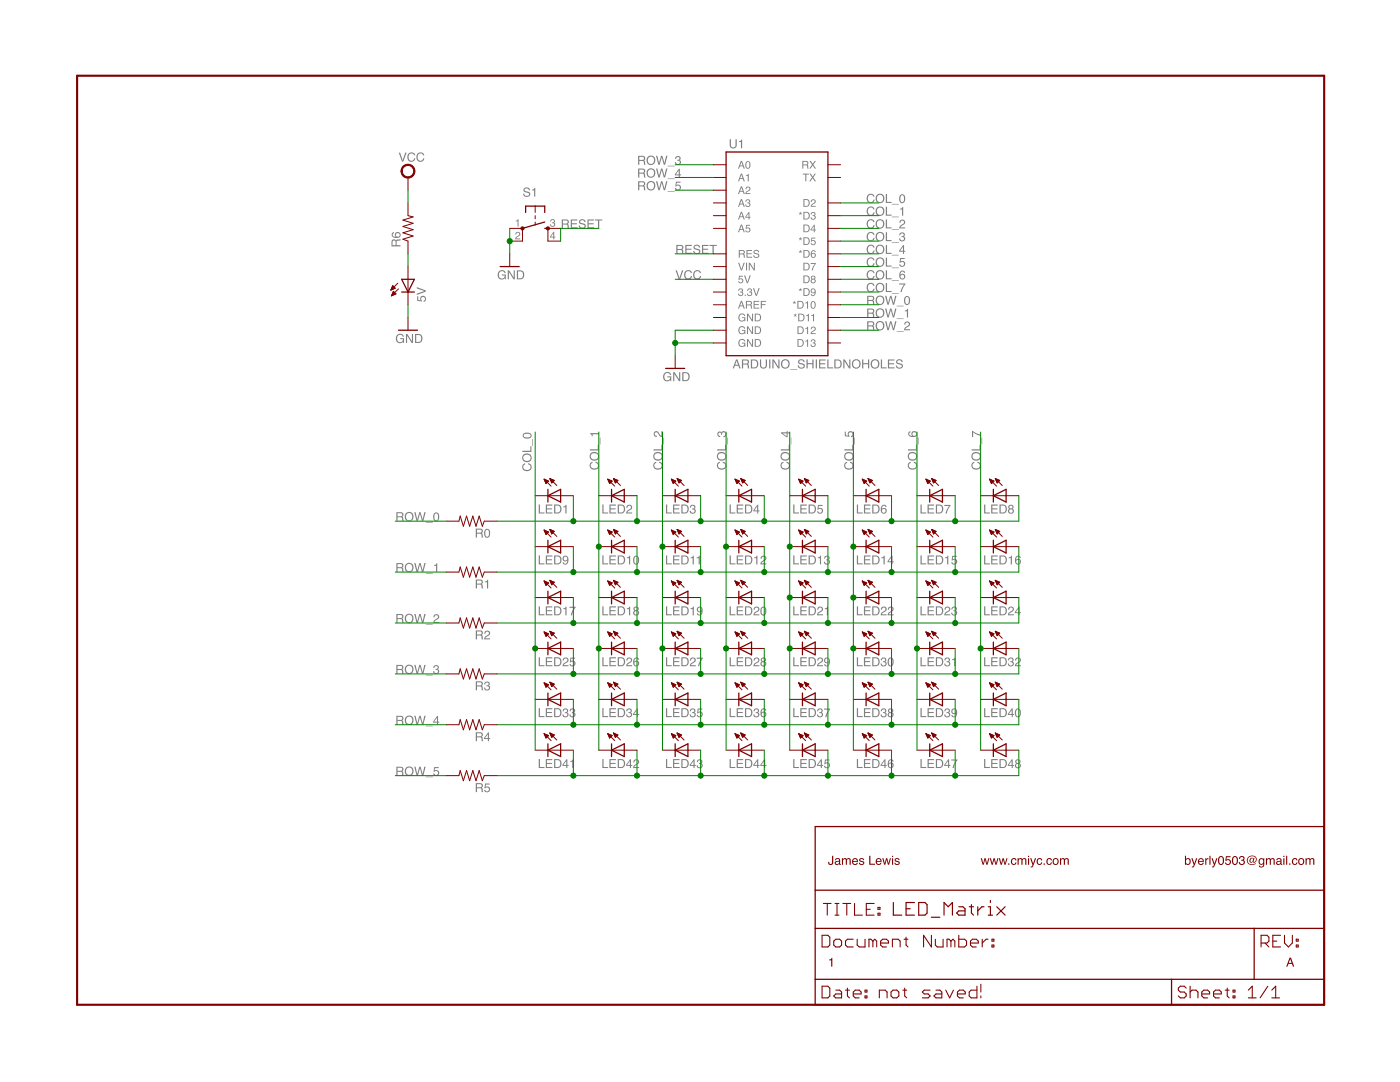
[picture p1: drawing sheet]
<svg xmlns="http://www.w3.org/2000/svg" width="279mm" height="216mm" viewBox="0 0 279 216" stroke-linecap="round" stroke-linejoin="round" font-family="sans-serif">
<g fill="#808080">
<path d="M147 72l-.3 .8h.6zM146.9 71.7h.3l.6 1.8h-.3l-.1-.5h-.7l-.2 .5h-.3zM148.3 71.9v.6h.6a.31 .31 0 0 0 .3-.2 .31 .31 0 0 0-.3-.4zM148.1 71.7h.8a.49 .49 0 0 1 .6 .3 .49 .49 0 0 1-.3 .6l.2 .2 .2 .7h-.3l-.1-.6-.3-.2h-.6v.8h-.2zM150.1 71.9v1.4h.4a.7 .7 0 0 0 .6-.7 .7 .7 0 0 0-.6-.7zM149.9 71.7h.7a.91 .91 0 0 1 .7 .9 .91 .91 0 0 1-.7 .9h-.7zM151.7 71.7h.2v1.1a.46 .46 0 0 0 .5 .5 .46 .46 0 0 0 .4-.5v-1.1h.3v1a.72 .72 0 0 1-.7 .9 .72 .72 0 0 1-.7-.9zM153.5 71.7h.2v1.8h-.2zM154.1 71.7h.3l.9 1.5v-1.5h.3v1.8h-.3l-.9-1.4v1.4h-.3zM155.8 72.6a.95 .95 0 0 1 1.9 0 .95 .95 0 0 1-1.9 0zM156.3 72.1a.68 .68 0 0 0-.1 1 .68 .68 0 0 0 1.1-.1 .67 .67 0 0 0-.1-.9 .67 .67 0 0 0-.9 0zM157.7 73.7h1.4v.1h-1.4zM159.4 71.8a.7 .7 0 0 1 1.2 .4h-.2a.42 .42 0 0 0-.5-.3 .42 .42 0 0 0-.4 .4 1.45 1.45 0 0 1 1.1 .7 .73 .73 0 0 1-.7 .6 .73 .73 0 0 1-.7-.7h.2a.47 .47 0 0 0 .5 .5 .47 .47 0 0 0 .5-.5l-.4-.2a.55 .55 0 0 1-.6-.2 .55 .55 0 0 1 0-.7zM160.9 71.7h.3v.8h.9v-.8h.3v1.8h-.3v-.8h-.9v.8h-.3zM162.8 71.7h.2v1.8h-.2zM163.5 71.7h1.3v.2h-1.1v.6h1v.2h-1v.6h1.1v.2h-1.3zM165.1 71.7h.2v1.6h1v.2h-1.2zM166.7 71.9v1.4h.5a.7 .7 0 0 0 .5-.7 .7 .7 0 0 0-.5-.7zM166.5 71.7h.7a.91 .91 0 0 1 .8 .9 .91 .91 0 0 1-.8 .9h-.7zM168.3 71.7h.3l.9 1.5v-1.5h.2v1.8h-.3l-.9-1.4v1.4h-.2zM170 72.6a.93 .93 0 0 1 1.8 0 .93 .93 0 0 1-1.8 0zM170.4 72.1a.68 .68 0 0 0 0 1 .68 .68 0 0 0 1-.1 .67 .67 0 0 0-.1-.9 .67 .67 0 0 0-.9 0zM172 71.7h.3v.8h.9v-.8h.3v1.8h-.3v-.8h-.9v.8h-.3zM173.7 72.6a.95 .95 0 0 1 1.9 0 .95 .95 0 0 1-1.9 0zM174.2 72.1a.68 .68 0 0 0-.1 1 .68 .68 0 0 0 1.1-.1 .67 .67 0 0 0-.1-.9 .67 .67 0 0 0-.9 0zM175.8 71.7h.2v1.6h.9v.2h-1.1zM177.2 71.7h1.3v.2h-1.1v.6h1v.2h-1v.6h1.1v.2h-1.3zM179 71.8a.7 .7 0 0 1 1.2 .4h-.3a.42 .42 0 0 0-.4-.3 .42 .42 0 0 0-.4 .4 1.45 1.45 0 0 1 1.1 .7 .73 .73 0 0 1-.7 .6 .73 .73 0 0 1-.7-.7h.2a.47 .47 0 0 0 .5 .5 .47 .47 0 0 0 .4-.5l-.3-.2a.55 .55 0 0 1-.7-.2 .55 .55 0 0 1 .1-.7z" fill-rule="evenodd"/>
<path d="M99.6 54.2a.8 .8 0 0 1 1.3 .3h-.2a.62 .62 0 0 0-.9-.3 .62 .62 0 0 0-.2 .9 .57 .57 0 0 0 .6 .5 .57 .57 0 0 0 .5-.6h-.5v-.2h.8v.9h-.2l-.1-.2a.88 .88 0 0 1-1.2 .1 .88 .88 0 0 1-.1-1.2zM101.3 53.9h.3l.9 1.5v-1.5h.3v1.8h-.3l-.9-1.4v1.4h-.3zM103.4 54.2v1.3h.4a.7 .7 0 0 0 .6-.7 .7 .7 0 0 0-.6-.6zM103.1 53.9h.8a.91 .91 0 0 1 .7 .9 .91 .91 0 0 1-.7 .9h-.8z" fill-rule="evenodd"/>
<path d="M79.2 66.9a.8 .8 0 0 1 1.4 .3h-.2a.62 .62 0 0 0-.9-.3 .62 .62 0 0 0-.2 .9 .57 .57 0 0 0 .6 .5 .57 .57 0 0 0 .5-.6h-.5v-.2h.7v.9h-.1l-.1-.2a.88 .88 0 0 1-1.2 .1 .88 .88 0 0 1-.1-1.3zM81 66.6h.3l.9 1.5v-1.5h.2v1.8h-.2l-1-1.4v1.4h-.2zM83.1 66.9v1.3h.4a.7 .7 0 0 0 .6-.7 .7 .7 0 0 0-.6-.6zM82.8 66.6h.8a.91 .91 0 0 1 .7 .9 .91 .91 0 0 1-.7 .9h-.8z" fill-rule="evenodd"/>
<path d="M79.6 30.5h.2l.6 1.5 .5-1.5h.2l-.6 1.7h-.3zM81.5 30.7a.78 .78 0 0 1 .8-.3 .78 .78 0 0 1 .6 .6h-.3a.61 .61 0 0 0-.8-.3 .61 .61 0 0 0-.2 .9 .55 .55 0 0 0 .5 .5 .55 .55 0 0 0 .5-.5h.3a.83 .83 0 0 1-1.1 .7 .83 .83 0 0 1-.5-1.2zM83.3 30.7a.78 .78 0 0 1 .8-.3 .78 .78 0 0 1 .6 .6h-.3a.61 .61 0 0 0-.8-.3 .61 .61 0 0 0-.2 .9 .55 .55 0 0 0 .5 .5 .55 .55 0 0 0 .5-.5h.3a.83 .83 0 0 1-1.1 .7 .83 .83 0 0 1-.5-1.2z" fill-rule="evenodd"/>
<path d="M132.6 74.5a.8 .8 0 0 1 1.3 .3h-.2a.62 .62 0 0 0-.9-.3 .62 .62 0 0 0-.2 .9 .57 .57 0 0 0 .6 .5 .57 .57 0 0 0 .5-.6h-.5v-.2h.8v1h-.2v-.3a.88 .88 0 0 1-1.3 .1 .88 .88 0 0 1-.1-1.2zM134.3 74.3h.3l.9 1.4v-1.4h.3v1.8h-.3l-.9-1.5v1.5h-.3zM136.4 74.5v1.3h.4a.7 .7 0 0 0 .6-.6 .7 .7 0 0 0-.6-.7zM136.2 74.3h.7a.91 .91 0 0 1 .7 .9 .91 .91 0 0 1-.7 .9h-.7z" fill-rule="evenodd"/>
<path d="M107.5 100.7h.3v1.6h.9v.2h-1.2zM108.9 100.7h1.3v.2h-1v.5h1v.2h-1v.7h1.1v.2h-1.4zM110.8 100.9v1.4h.5a.7 .7 0 0 0 .5-.7 .7 .7 0 0 0-.5-.7zM110.6 100.7h.7a.91 .91 0 0 1 .8 .9 .91 .91 0 0 1-.8 .9h-.7zM112.4 101.1l.7-.4v1.8h-.3v-1.3h-.4z" fill-rule="evenodd"/>
<path d="M120.2 100.7h.3v1.6h.9v.2h-1.2zM121.6 100.7h1.3v.2h-1v.5h1v.2h-1v.7h1v.2h-1.3zM123.5 100.9v1.4h.5a.7 .7 0 0 0 .5-.7 .7 .7 0 0 0-.5-.7zM123.3 100.7h.7a.91 .91 0 0 1 .8 .9 .91 .91 0 0 1-.8 .9h-.7zM125.2 100.8a.6 .6 0 0 1 1 .3 .6 .6 0 0 1-.7 .8l-.3 .4h1v.2h-1.2a1.47 1.47 0 0 1 .9-1.1 .35 .35 0 0 0-.3-.5 .35 .35 0 0 0-.4 .4h-.2z" fill-rule="evenodd"/>
<path d="M132.9 100.7h.3v1.6h.9v.2h-1.2zM134.3 100.7h1.3v.2h-1v.5h.9v.2h-.9v.7h1v.2h-1.3zM136.2 100.9v1.4h.5a.7 .7 0 0 0 .5-.7 .7 .7 0 0 0-.5-.7zM136 100.7h.7a.91 .91 0 0 1 .8 .9 .91 .91 0 0 1-.8 .9h-.7zM137.9 100.8a.5 .5 0 0 1 .7 0 .5 .5 0 0 1 0 .7 .58 .58 0 0 1-.2 1 .58 .58 0 0 1-.8-.6h.3a.35 .35 0 0 0 .5 .4 .35 .35 0 0 0 0-.6h-.3v-.2a.29 .29 0 0 0 .4-.2 .29 .29 0 0 0-.2-.4l-.3 .2-.1 .2h-.2z" fill-rule="evenodd"/>
<path d="M145.6 100.7h.3v1.6h.9v.2h-1.2zM147 100.7h1.3v.2h-1v.5h.9v.2h-.9v.7h1v.2h-1.3zM148.9 100.9v1.4h.5a.7 .7 0 0 0 .5-.7 .7 .7 0 0 0-.6-.7zM148.7 100.7h.7a.91 .91 0 0 1 .8 .9 .91 .91 0 0 1-.8 .9h-.7zM151.1 101.1l-.6 .7h.6zM151.1 100.7h.2v1.1h.3v.2h-.3v.5h-.2v-.5h-.8v-.2z" fill-rule="evenodd"/>
<path d="M158.3 100.7h.2v1.6h1v.2h-1.2zM159.7 100.7h1.3v.2h-1v.5h.9v.2h-.9v.7h1v.2h-1.3zM161.6 100.9v1.4h.4a.7 .7 0 0 0 .6-.7 .7 .7 0 0 0-.6-.7zM161.4 100.7h.7a.91 .91 0 0 1 .8 .9 .91 .91 0 0 1-.8 .9h-.7zM163.3 100.7h.9v.3h-.8l-.1 .4a.61 .61 0 0 1 .9 .3 .61 .61 0 0 1-.4 .8 .61 .61 0 0 1-.7-.5h.2a.38 .38 0 0 0 .6 .2 .38 .38 0 0 0 0-.6 .38 .38 0 0 0-.6 .1h-.2z" fill-rule="evenodd"/>
<path d="M171 100.7h.2v1.6h1v.2h-1.2zM172.4 100.7h1.3v.2h-1v.5h.9v.2h-.9v.7h1v.2h-1.3zM174.3 100.9v1.4h.4a.7 .7 0 0 0 .6-.7 .7 .7 0 0 0-.6-.7zM174.1 100.7h.7a.91 .91 0 0 1 .8 .9 .91 .91 0 0 1-.8 .9h-.7zM176 100.9l.6-.2 .3 .3v.2h-.2a.36 .36 0 0 0-.4-.3 .36 .36 0 0 0-.3 .5v.2a.58 .58 0 0 1 .9 .2 .58 .58 0 0 1-.4 .8 .58 .58 0 0 1-.7-.6v-.7zM176 101.9a.4 .4 0 0 0 .8 0 .4 .4 0 0 0-.8 0z" fill-rule="evenodd"/>
<path d="M183.7 100.7h.2v1.6h1v.2h-1.2zM185.1 100.7h1.3v.2h-1v.5h.9v.2h-.9v.7h1v.2h-1.3zM187 100.9v1.4h.4a.7 .7 0 0 0 .6-.7 .7 .7 0 0 0-.6-.7zM186.8 100.7h.7a.91 .91 0 0 1 .8 .9 .91 .91 0 0 1-.8 .9h-.7zM188.5 100.7h1.2l-.7 1.8h-.3l.1-.5 .6-1h-.9z" fill-rule="evenodd"/>
<path d="M196.4 100.7h.2v1.6h1v.2h-1.2zM197.8 100.7h1.3v.2h-1v.5h.9v.2h-.9v.7h1v.2h-1.3zM199.7 100.9v1.4h.4a.7 .7 0 0 0 .6-.7 .7 .7 0 0 0-.6-.7zM199.5 100.7h.7a.91 .91 0 0 1 .7 .9 .91 .91 0 0 1-.7 .9h-.7zM201.4 101.2a.3 .3 0 0 0 .6 0 .3 .3 0 0 0-.6 0zM201.4 102a.36 .36 0 0 0 .7 0 .36 .36 0 0 0-.7 0zM201.4 100.9a.5 .5 0 0 1 .7-.1 .5 .5 0 0 1 0 .7 .54 .54 0 0 1 .1 .8 .54 .54 0 0 1-.8 0 .54 .54 0 0 1 .1-.8l-.3-.3z" fill-rule="evenodd"/>
<path d="M107.5 110.8h.3v1.6h.9v.2h-1.2zM108.9 110.8h1.3v.3h-1v.5h1v.2h-1v.6h1.1v.2h-1.4zM110.8 111v1.4h.5a.7 .7 0 0 0 .5-.7 .7 .7 0 0 0-.5-.7zM110.6 110.8h.7a.91 .91 0 0 1 .8 .9 .91 .91 0 0 1-.8 .9h-.7zM112.4 111.1a.67 .67 0 0 1 .9 0 .67 .67 0 0 1 .1 .8 .59 .59 0 0 1-.4 .7 .59 .59 0 0 1-.7-.4h.2a.35 .35 0 0 0 .4 .3 .35 .35 0 0 0 .3-.4v-.3a.56 .56 0 0 1-.8 .1 .56 .56 0 0 1 0-.8zM112.5 111.5a.37 .37 0 0 0 .7 0 .37 .37 0 0 0-.7 0z" fill-rule="evenodd"/>
<path d="M120.2 110.8h.3v1.6h.9v.2h-1.2zM121.6 110.8h1.3v.3h-1v.5h1v.2h-1v.6h1v.2h-1.3zM123.5 111v1.4h.5a.7 .7 0 0 0 .5-.7 .7 .7 0 0 0-.5-.7zM123.3 110.8h.7a.91 .91 0 0 1 .8 .9 .91 .91 0 0 1-.8 .9h-.7zM125.1 111.2l.7-.3v1.7h-.3v-1.2h-.4zM126.5 111.1a.63 .63 0 0 1 .8-.1 .63 .63 0 0 1 .3 .7 .65 .65 0 0 1-.6 1 .65 .65 0 0 1-.7-.9zM126.8 111.1a.96 .96 0 0 0 .1 1.4 .85 .85 0 0 0 .1-1.4z" fill-rule="evenodd"/>
<path d="M132.9 110.8h.3v1.6h.9v.2h-1.2zM134.3 110.8h1.3v.3h-1v.5h.9v.2h-.9v.6h1v.2h-1.3zM136.2 111v1.4h.5a.7 .7 0 0 0 .5-.7 .7 .7 0 0 0-.5-.7zM136 110.8h.7a.91 .91 0 0 1 .8 .9 .91 .91 0 0 1-.8 .9h-.7zM137.8 111.2l.7-.3v1.7h-.3v-1.2h-.4zM139 111.2l.7-.3v1.7h-.3v-1.2h-.4z" fill-rule="evenodd"/>
<path d="M145.6 110.8h.3v1.6h.9v.2h-1.2zM147 110.8h1.3v.3h-1v.5h.9v.2h-.9v.6h1v.2h-1.3zM148.9 111v1.4h.5a.7 .7 0 0 0 .5-.7 .7 .7 0 0 0-.6-.7zM148.7 110.8h.7a.91 .91 0 0 1 .8 .9 .91 .91 0 0 1-.8 .9h-.7zM150.5 111.2l.7-.3v1.7h-.3v-1.2h-.4zM152 111a.6 .6 0 0 1 .9 .3 .6 .6 0 0 1-.6 .8l-.3 .3h.9v.2h-1.2a1.47 1.47 0 0 1 1-1.1 .35 .35 0 0 0-.3-.4 .35 .35 0 0 0-.4 .4h-.2z" fill-rule="evenodd"/>
<path d="M158.3 110.8h.2v1.6h1v.2h-1.2zM159.7 110.8h1.3v.3h-1v.5h.9v.2h-.9v.6h1v.2h-1.3zM161.6 111v1.4h.4a.7 .7 0 0 0 .6-.7 .7 .7 0 0 0-.6-.7zM161.4 110.8h.7a.91 .91 0 0 1 .8 .9 .91 .91 0 0 1-.8 .9h-.7zM163.2 111.2l.7-.3v1.7h-.3v-1.2h-.4zM164.7 111a.5 .5 0 0 1 .7 0 .5 .5 0 0 1 0 .7 .58 .58 0 0 1-.2 1 .58 .58 0 0 1-.8-.6h.3a.35 .35 0 0 0 .5 .4 .35 .35 0 0 0 0-.7h-.3v-.2a.29 .29 0 0 0 .4-.2 .29 .29 0 0 0-.3-.3l-.3 .1v.2h-.2z" fill-rule="evenodd"/>
<path d="M171 110.8h.2v1.6h1v.2h-1.2zM172.4 110.8h1.3v.3h-1v.5h.9v.2h-.9v.6h1v.2h-1.3zM174.3 111v1.4h.4a.7 .7 0 0 0 .6-.7 .7 .7 0 0 0-.6-.7zM174.1 110.8h.7a.91 .91 0 0 1 .8 .9 .91 .91 0 0 1-.8 .9h-.7zM175.9 111.2l.7-.3v1.7h-.3v-1.2h-.4zM177.9 111.2l-.6 .8h.6zM177.9 110.9h.2v1.1h.3v.2h-.3v.4h-.2v-.4h-.8v-.2z" fill-rule="evenodd"/>
<path d="M183.7 110.8h.2v1.6h1v.2h-1.2zM185.1 110.8h1.3v.3h-1v.5h.9v.2h-.9v.6h1v.2h-1.3zM187 111v1.4h.4a.7 .7 0 0 0 .6-.7 .7 .7 0 0 0-.6-.7zM186.8 110.8h.7a.91 .91 0 0 1 .8 .9 .91 .91 0 0 1-.8 .9h-.7zM188.6 111.2l.7-.3v1.7h-.3v-1.2h-.4zM190 110.9h.9v.2h-.7l-.1 .5a.61 .61 0 0 1 .9 .3 .61 .61 0 0 1-.4 .8 .61 .61 0 0 1-.8-.5h.3a.38 .38 0 0 0 .5 .2 .38 .38 0 0 0 .1-.6 .38 .38 0 0 0-.6 .1l-.2-.1z" fill-rule="evenodd"/>
<path d="M196.4 110.8h.2v1.6h1v.2h-1.2zM197.8 110.8h1.3v.3h-1v.5h.9v.2h-.9v.6h1v.2h-1.3zM199.7 111v1.4h.4a.7 .7 0 0 0 .6-.7 .7 .7 0 0 0-.6-.7zM199.5 110.8h.7a.91 .91 0 0 1 .7 .9 .91 .91 0 0 1-.7 .9h-.7zM201.3 111.2l.7-.3v1.7h-.3v-1.2h-.4zM202.8 111.1l.6-.2 .3 .3v.1h-.2a.36 .36 0 0 0-.5-.2 .36 .36 0 0 0-.2 .4v.2a.58 .58 0 0 1 .9 .2 .58 .58 0 0 1-.4 .8 .58 .58 0 0 1-.7-.6v-.6zM202.8 112.1a.4 .4 0 0 0 .8 0 .4 .4 0 0 0-.8 0z" fill-rule="evenodd"/>
<path d="M107.5 121h.3v1.6h.9v.2h-1.2zM108.9 121h1.3v.2h-1v.6h1v.2h-1v.6h1.1v.2h-1.4zM110.8 121.2v1.4h.5a.7 .7 0 0 0 .5-.7 .7 .7 0 0 0-.5-.7zM110.6 121h.7a.91 .91 0 0 1 .8 .9 .91 .91 0 0 1-.8 .9h-.7zM112.4 121.4l.7-.4v1.8h-.3v-1.3h-.4zM113.7 121.1h1.2l-.7 1.7h-.3l.1-.5 .6-1h-.9z" fill-rule="evenodd"/>
<path d="M120.2 121h.3v1.6h.9v.2h-1.2zM121.6 121h1.3v.2h-1v.6h1v.2h-1v.6h1v.2h-1.3zM123.5 121.2v1.4h.5a.7 .7 0 0 0 .5-.7 .7 .7 0 0 0-.5-.7zM123.3 121h.7a.91 .91 0 0 1 .8 .9 .91 .91 0 0 1-.8 .9h-.7zM125.1 121.4l.7-.4v1.8h-.3v-1.3h-.4zM126.6 121.5a.3 .3 0 0 0 .6 0 .3 .3 0 0 0-.6 0zM126.6 122.3a.36 .36 0 0 0 .7 0 .36 .36 0 0 0-.7 0zM126.6 121.2a.5 .5 0 0 1 .7-.1 .5 .5 0 0 1 0 .7 .54 .54 0 0 1 .1 .8 .54 .54 0 0 1-.8 .1 .54 .54 0 0 1 0-.8l-.2-.4z" fill-rule="evenodd"/>
<path d="M132.9 121h.3v1.6h.9v.2h-1.2zM134.3 121h1.3v.2h-1v.6h.9v.2h-.9v.6h1v.2h-1.3zM136.2 121.2v1.4h.5a.7 .7 0 0 0 .5-.7 .7 .7 0 0 0-.5-.7zM136 121h.7a.91 .91 0 0 1 .8 .9 .91 .91 0 0 1-.8 .9h-.7zM137.8 121.4l.7-.4v1.8h-.3v-1.3h-.4zM139.2 121.2a.67 .67 0 0 1 .9 0 .67 .67 0 0 1 .1 .9 .59 .59 0 0 1-.4 .7 .59 .59 0 0 1-.7-.4h.2a.35 .35 0 0 0 .4 .2 .35 .35 0 0 0 .3-.4v-.2a.56 .56 0 0 1-.8 0 .56 .56 0 0 1 0-.8zM139.3 121.6a.37 .37 0 0 0 .7 0 .37 .37 0 0 0-.7 0z" fill-rule="evenodd"/>
<path d="M145.6 121h.3v1.6h.9v.2h-1.2zM147 121h1.3v.2h-1v.6h.9v.2h-.9v.6h1v.2h-1.3zM148.9 121.2v1.4h.5a.7 .7 0 0 0 .5-.7 .7 .7 0 0 0-.6-.7zM148.7 121h.7a.91 .91 0 0 1 .8 .9 .91 .91 0 0 1-.8 .9h-.7zM150.6 121.1a.6 .6 0 0 1 1 .3 .6 .6 0 0 1-.7 .8l-.3 .4h1v.2h-1.2a1.47 1.47 0 0 1 .9-1.1 .35 .35 0 0 0-.3-.5 .35 .35 0 0 0-.4 .5h-.2zM151.9 121.2a.63 .63 0 0 1 .8 0 .63 .63 0 0 1 .2 .7 .65 .65 0 0 1-.5 .9 .65 .65 0 0 1-.7-.9zM152.2 121.3a.96 .96 0 0 0 .1 1.3 .85 .85 0 0 0 .1-1.4z" fill-rule="evenodd"/>
<path d="M158.3 121h.2v1.6h1v.2h-1.2zM159.7 121h1.3v.2h-1v.6h.9v.2h-.9v.6h1v.2h-1.3zM161.6 121.2v1.4h.4a.7 .7 0 0 0 .6-.7 .7 .7 0 0 0-.6-.7zM161.4 121h.7a.91 .91 0 0 1 .8 .9 .91 .91 0 0 1-.8 .9h-.7zM163.3 121.1a.6 .6 0 0 1 1 .3 .6 .6 0 0 1-.7 .8l-.3 .4h1v.2h-1.2a1.47 1.47 0 0 1 .9-1.1 .35 .35 0 0 0-.3-.5 .35 .35 0 0 0-.4 .5h-.2zM164.6 121.4l.6-.4v1.8h-.2v-1.3h-.4z" fill-rule="evenodd"/>
<path d="M171 121h.2v1.6h1v.2h-1.2zM172.4 121h1.3v.2h-1v.6h.9v.2h-.9v.6h1v.2h-1.3zM174.3 121.2v1.4h.4a.7 .7 0 0 0 .6-.7 .7 .7 0 0 0-.6-.7zM174.1 121h.7a.91 .91 0 0 1 .8 .9 .91 .91 0 0 1-.8 .9h-.7zM176 121.1a.6 .6 0 0 1 .9 .3 .6 .6 0 0 1-.6 .8l-.3 .4h1v.2h-1.2a1.47 1.47 0 0 1 .9-1.1 .35 .35 0 0 0-.3-.5 .35 .35 0 0 0-.4 .5h-.2zM177.4 121.1a.6 .6 0 0 1 .9 .3 .6 .6 0 0 1-.6 .8l-.3 .4h.9v.2h-1.2a1.47 1.47 0 0 1 1-1.1 .35 .35 0 0 0-.3-.5 .35 .35 0 0 0-.4 .5h-.2z" fill-rule="evenodd"/>
<path d="M183.7 121h.2v1.6h1v.2h-1.2zM185.1 121h1.3v.2h-1v.6h.9v.2h-.9v.6h1v.2h-1.3zM187 121.2v1.4h.4a.7 .7 0 0 0 .6-.7 .7 .7 0 0 0-.6-.7zM186.8 121h.7a.91 .91 0 0 1 .8 .9 .91 .91 0 0 1-.8 .9h-.7zM188.7 121.1a.6 .6 0 0 1 .9 .3 .6 .6 0 0 1-.6 .8l-.3 .4h.9v.2h-1.2a1.47 1.47 0 0 1 1-1.1 .35 .35 0 0 0-.3-.5 .35 .35 0 0 0-.4 .5h-.2zM190.1 121.1a.5 .5 0 0 1 .7 0 .5 .5 0 0 1-.1 .8 .58 .58 0 0 1-.1 .9 .58 .58 0 0 1-.8-.6h.2a.36 .36 0 0 0 .6 .4 .35 .35 0 0 0 0-.6h-.3v-.2a.29 .29 0 0 0 .4-.2 .29 .29 0 0 0-.3-.4l-.3 .2v.2h-.2z" fill-rule="evenodd"/>
<path d="M196.4 121h.2v1.6h1v.2h-1.2zM197.8 121h1.3v.2h-1v.6h.9v.2h-.9v.6h1v.2h-1.3zM199.7 121.2v1.4h.4a.7 .7 0 0 0 .6-.7 .7 .7 0 0 0-.6-.7zM199.5 121h.7a.91 .91 0 0 1 .7 .9 .91 .91 0 0 1-.7 .9h-.7zM201.4 121.1a.6 .6 0 0 1 .9 .3 .6 .6 0 0 1-.6 .8l-.3 .4h.9v.2h-1.2a1.47 1.47 0 0 1 1-1.1 .35 .35 0 0 0-.3-.5 .35 .35 0 0 0-.4 .5h-.2zM203.3 121.4l-.6 .8h.6zM203.3 121h.2v1.2h.3v.2h-.3v.4h-.2v-.4h-.8v-.3z" fill-rule="evenodd"/>
<path d="M107.5 131.1h.3v1.6h.9v.2h-1.2zM108.9 131.1h1.3v.3h-1v.5h1v.2h-1v.6h1.1v.2h-1.4zM110.8 131.4v1.3h.5a.7 .7 0 0 0 .5-.7 .7 .7 0 0 0-.5-.6zM110.6 131.1h.7a.91 .91 0 0 1 .8 .9 .91 .91 0 0 1-.8 .9h-.7zM112.5 131.3a.6 .6 0 0 1 1 .3 .6 .6 0 0 1-.7 .8l-.3 .3h1v.2h-1.2a1.47 1.47 0 0 1 .9-1.1 .35 .35 0 0 0-.3-.4 .35 .35 0 0 0-.4 .4h-.2zM113.8 131.2h1v.2h-.8l-.1 .5a.61 .61 0 0 1 .9 .3 .61 .61 0 0 1-.4 .8 .61 .61 0 0 1-.7-.5h.2a.38 .38 0 0 0 .5 .2 .38 .38 0 0 0 .1-.6 .38 .38 0 0 0-.6 .1h-.2z" fill-rule="evenodd"/>
<path d="M120.2 131.1h.3v1.6h.9v.2h-1.2zM121.6 131.1h1.3v.3h-1v.5h1v.2h-1v.6h1v.2h-1.3zM123.5 131.4v1.3h.5a.7 .7 0 0 0 .5-.7 .7 .7 0 0 0-.5-.6zM123.3 131.1h.7a.91 .91 0 0 1 .8 .9 .91 .91 0 0 1-.8 .9h-.7zM125.2 131.3a.6 .6 0 0 1 1 .3 .6 .6 0 0 1-.7 .8l-.3 .3h1v.2h-1.2a1.47 1.47 0 0 1 .9-1.1 .35 .35 0 0 0-.3-.4 .35 .35 0 0 0-.4 .4h-.2zM126.6 131.4l.6-.2 .3 .3v.1h-.2a.36 .36 0 0 0-.4-.2 .36 .36 0 0 0-.3 .4v.2a.58 .58 0 0 1 .9 .2 .58 .58 0 0 1-.4 .9 .58 .58 0 0 1-.7-.7v-.6zM126.6 132.4a.4 .4 0 0 0 .8 0 .4 .4 0 0 0-.8 0z" fill-rule="evenodd"/>
<path d="M132.9 131.1h.3v1.6h.9v.2h-1.2zM134.3 131.1h1.3v.3h-1v.5h.9v.2h-.9v.6h1v.2h-1.3zM136.2 131.4v1.3h.5a.7 .7 0 0 0 .5-.7 .7 .7 0 0 0-.5-.6zM136 131.1h.7a.91 .91 0 0 1 .8 .9 .91 .91 0 0 1-.8 .9h-.7zM137.9 131.3a.6 .6 0 0 1 1 .3 .6 .6 0 0 1-.7 .8l-.3 .3h1v.2h-1.2a1.47 1.47 0 0 1 .9-1.1 .35 .35 0 0 0-.3-.4 .35 .35 0 0 0-.4 .4h-.2zM139.1 131.2h1.2l-.7 1.7h-.3l.1-.5 .6-1h-.9z" fill-rule="evenodd"/>
<path d="M145.6 131.1h.3v1.6h.9v.2h-1.2zM147 131.1h1.3v.3h-1v.5h.9v.2h-.9v.6h1v.2h-1.3zM148.9 131.4v1.3h.5a.7 .7 0 0 0 .5-.7 .7 .7 0 0 0-.6-.6zM148.7 131.1h.7a.91 .91 0 0 1 .8 .9 .91 .91 0 0 1-.8 .9h-.7zM150.6 131.3a.6 .6 0 0 1 1 .3 .6 .6 0 0 1-.7 .8l-.3 .3h1v.2h-1.2a1.47 1.47 0 0 1 .9-1.1 .35 .35 0 0 0-.3-.4 .35 .35 0 0 0-.4 .4h-.2zM152 131.7a.3 .3 0 0 0 .6 0 .3 .3 0 0 0-.6 0zM152 132.5a.36 .36 0 0 0 .7 0 .36 .36 0 0 0-.7 0zM151.9 131.3a.5 .5 0 0 1 .8 0 .5 .5 0 0 1 0 .7 .54 .54 0 0 1 .1 .8 .54 .54 0 0 1-.8 0 .54 .54 0 0 1 0-.8l-.2-.3z" fill-rule="evenodd"/>
<path d="M158.3 131.1h.2v1.6h1v.2h-1.2zM159.7 131.1h1.3v.3h-1v.5h.9v.2h-.9v.6h1v.2h-1.3zM161.6 131.4v1.3h.4a.7 .7 0 0 0 .6-.7 .7 .7 0 0 0-.6-.6zM161.4 131.1h.7a.91 .91 0 0 1 .8 .9 .91 .91 0 0 1-.8 .9h-.7zM163.3 131.3a.6 .6 0 0 1 1 .3 .6 .6 0 0 1-.7 .8l-.3 .3h1v.2h-1.2a1.47 1.47 0 0 1 .9-1.1 .35 .35 0 0 0-.3-.4 .35 .35 0 0 0-.4 .4h-.2zM164.6 131.4a.67 .67 0 0 1 .9 0 .67 .67 0 0 1 .1 .8 .59 .59 0 0 1-.4 .7 .59 .59 0 0 1-.7-.4h.2a.35 .35 0 0 0 .4 .3 .35 .35 0 0 0 .3-.4v-.3a.56 .56 0 0 1-.8 .1 .56 .56 0 0 1 0-.8zM164.7 131.8a.37 .37 0 0 0 .7 0 .37 .37 0 0 0-.7 0z" fill-rule="evenodd"/>
<path d="M171 131.1h.2v1.6h1v.2h-1.2zM172.4 131.1h1.3v.3h-1v.5h.9v.2h-.9v.6h1v.2h-1.3zM174.3 131.4v1.3h.4a.7 .7 0 0 0 .6-.7 .7 .7 0 0 0-.6-.6zM174.1 131.1h.7a.91 .91 0 0 1 .8 .9 .91 .91 0 0 1-.8 .9h-.7zM176 131.3a.5 .5 0 0 1 .7 0 .5 .5 0 0 1 0 .7 .58 .58 0 0 1-.2 1 .58 .58 0 0 1-.8-.6h.3a.35 .35 0 0 0 .5 .4 .35 .35 0 0 0 0-.7h-.3v-.2a.29 .29 0 0 0 .4-.2 .29 .29 0 0 0-.2-.3l-.4 .1v.3h-.2zM177.3 131.4a.63 .63 0 0 1 .8-.1 .63 .63 0 0 1 .2 .8 .65 .65 0 0 1-.5 .9 .65 .65 0 0 1-.7-.9zM177.6 131.4a.96 .96 0 0 0 .1 1.4 .85 .85 0 0 0 .1-1.4z" fill-rule="evenodd"/>
<path d="M183.7 131.1h.2v1.6h1v.2h-1.2zM185.1 131.1h1.3v.3h-1v.5h.9v.2h-.9v.6h1v.2h-1.3zM187 131.4v1.3h.4a.7 .7 0 0 0 .6-.7 .7 .7 0 0 0-.6-.6zM186.8 131.1h.7a.91 .91 0 0 1 .8 .9 .91 .91 0 0 1-.8 .9h-.7zM188.7 131.3a.5 .5 0 0 1 .7 0 .5 .5 0 0 1 0 .7 .58 .58 0 0 1-.2 1 .58 .58 0 0 1-.8-.6h.3a.35 .35 0 0 0 .5 .4 .35 .35 0 0 0 0-.7h-.3v-.2a.29 .29 0 0 0 .4-.2 .29 .29 0 0 0-.3-.3l-.3 .1v.3h-.2zM190 131.5l.6-.3v1.7h-.2v-1.2h-.4z" fill-rule="evenodd"/>
<path d="M196.4 131.1h.2v1.6h1v.2h-1.2zM197.8 131.1h1.3v.3h-1v.5h.9v.2h-.9v.6h1v.2h-1.3zM199.7 131.4v1.3h.4a.7 .7 0 0 0 .6-.7 .7 .7 0 0 0-.6-.6zM199.5 131.1h.7a.91 .91 0 0 1 .7 .9 .91 .91 0 0 1-.7 .9h-.7zM201.4 131.3a.5 .5 0 0 1 .7 0 .5 .5 0 0 1 0 .7 .58 .58 0 0 1-.2 1 .58 .58 0 0 1-.8-.6h.3a.35 .35 0 0 0 .5 .4 .35 .35 0 0 0 0-.7h-.3v-.2a.29 .29 0 0 0 .4-.2 .29 .29 0 0 0-.3-.3l-.3 .1v.3h-.2zM202.8 131.3a.6 .6 0 0 1 .9 .3 .6 .6 0 0 1-.6 .8l-.3 .3h.9v.2h-1.2a1.47 1.47 0 0 1 1-1.1 .35 .35 0 0 0-.3-.4 .35 .35 0 0 0-.4 .4h-.2z" fill-rule="evenodd"/>
<path d="M107.5 141.3h.3v1.6h.9v.2h-1.2zM108.9 141.3h1.3v.2h-1v.6h1v.2h-1v.6h1.1v.2h-1.4zM110.8 141.5v1.4h.5a.7 .7 0 0 0 .5-.7 .7 .7 0 0 0-.5-.7zM110.6 141.3h.7a.91 .91 0 0 1 .8 .9 .91 .91 0 0 1-.8 .9h-.7zM112.5 141.5a.5 .5 0 0 1 .7-.1 .5 .5 0 0 1 0 .8 .58 .58 0 0 1-.2 1 .58 .58 0 0 1-.8-.6h.3a.35 .35 0 0 0 .5 .3 .35 .35 0 0 0 0-.6h-.3l.1-.2a.29 .29 0 0 0 .3-.2 .29 .29 0 0 0-.2-.4l-.3 .2-.1 .2h-.2zM113.9 141.5a.5 .5 0 0 1 .7-.1 .5 .5 0 0 1 0 .8 .58 .58 0 0 1-.2 1 .58 .58 0 0 1-.8-.6h.3a.35 .35 0 0 0 .5 .3 .35 .35 0 0 0 0-.6h-.3v-.2a.29 .29 0 0 0 .4-.2 .29 .29 0 0 0-.3-.4l-.3 .2v.2h-.2z" fill-rule="evenodd"/>
<path d="M120.2 141.3h.3v1.6h.9v.2h-1.2zM121.6 141.3h1.3v.2h-1v.6h1v.2h-1v.6h1v.2h-1.3zM123.5 141.5v1.4h.5a.7 .7 0 0 0 .5-.7 .7 .7 0 0 0-.5-.7zM123.3 141.3h.7a.91 .91 0 0 1 .8 .9 .91 .91 0 0 1-.8 .9h-.7zM125.2 141.5a.5 .5 0 0 1 .7-.1 .5 .5 0 0 1 0 .8 .58 .58 0 0 1-.2 1 .58 .58 0 0 1-.8-.6h.3a.35 .35 0 0 0 .5 .3 .35 .35 0 0 0 0-.6h-.3v-.2a.29 .29 0 0 0 .4-.2 .29 .29 0 0 0-.2-.4l-.3 .2-.1 .2h-.2zM127.1 141.7l-.6 .8h.6zM127.1 141.3h.2v1.2h.3v.2h-.3v.4h-.2v-.4h-.8v-.2z" fill-rule="evenodd"/>
<path d="M132.9 141.3h.3v1.6h.9v.2h-1.2zM134.3 141.3h1.3v.2h-1v.6h.9v.2h-.9v.6h1v.2h-1.3zM136.2 141.5v1.4h.5a.7 .7 0 0 0 .5-.7 .7 .7 0 0 0-.5-.7zM136 141.3h.7a.91 .91 0 0 1 .8 .9 .91 .91 0 0 1-.8 .9h-.7zM137.9 141.5a.5 .5 0 0 1 .7-.1 .5 .5 0 0 1 0 .8 .58 .58 0 0 1-.2 1 .58 .58 0 0 1-.8-.6h.3a.35 .35 0 0 0 .5 .3 .35 .35 0 0 0 0-.6h-.3v-.2a.29 .29 0 0 0 .4-.2 .29 .29 0 0 0-.2-.4l-.3 .2-.1 .2h-.2zM139.2 141.4h1v.2h-.8l-.1 .5a.61 .61 0 0 1 .9 .3 .61 .61 0 0 1-.4 .8 .61 .61 0 0 1-.8-.5h.3a.38 .38 0 0 0 .5 .1 .38 .38 0 0 0 .1-.6 .38 .38 0 0 0-.6 .1h-.2z" fill-rule="evenodd"/>
<path d="M145.6 141.3h.3v1.6h.9v.2h-1.2zM147 141.3h1.3v.2h-1v.6h.9v.2h-.9v.6h1v.2h-1.3zM148.9 141.5v1.4h.5a.7 .7 0 0 0 .5-.7 .7 .7 0 0 0-.6-.7zM148.7 141.3h.7a.91 .91 0 0 1 .8 .9 .91 .91 0 0 1-.8 .9h-.7zM150.6 141.5a.5 .5 0 0 1 .7-.1 .5 .5 0 0 1 0 .8 .58 .58 0 0 1-.2 1 .58 .58 0 0 1-.8-.6h.3a.35 .35 0 0 0 .5 .3 .35 .35 0 0 0 0-.6h-.3v-.2a.29 .29 0 0 0 .4-.2 .29 .29 0 0 0-.2-.4l-.3 .2-.1 .2h-.2zM152 141.5l.6-.1 .3 .2v.2h-.2a.36 .36 0 0 0-.4-.3 .36 .36 0 0 0-.3 .5v.2a.58 .58 0 0 1 .9 .2 .58 .58 0 0 1-.4 .8 .58 .58 0 0 1-.7-.6v-.7zM152 142.6a.4 .4 0 0 0 .8 0 .4 .4 0 0 0-.8 0z" fill-rule="evenodd"/>
<path d="M158.3 141.3h.2v1.6h1v.2h-1.2zM159.7 141.3h1.3v.2h-1v.6h.9v.2h-.9v.6h1v.2h-1.3zM161.6 141.5v1.4h.4a.7 .7 0 0 0 .6-.7 .7 .7 0 0 0-.6-.7zM161.4 141.3h.7a.91 .91 0 0 1 .8 .9 .91 .91 0 0 1-.8 .9h-.7zM163.3 141.5a.5 .5 0 0 1 .7-.1 .5 .5 0 0 1 0 .8 .58 .58 0 0 1-.2 1 .58 .58 0 0 1-.8-.6h.3a.35 .35 0 0 0 .5 .3 .35 .35 0 0 0 0-.6h-.3v-.2a.29 .29 0 0 0 .4-.2 .29 .29 0 0 0-.2-.4l-.4 .2v.2h-.2zM164.5 141.4h1.2l-.8 1.7h-.2l.1-.5 .6-1h-.9z" fill-rule="evenodd"/>
<path d="M171 141.3h.2v1.6h1v.2h-1.2zM172.4 141.3h1.3v.2h-1v.6h.9v.2h-.9v.6h1v.2h-1.3zM174.3 141.5v1.4h.4a.7 .7 0 0 0 .6-.7 .7 .7 0 0 0-.6-.7zM174.1 141.3h.7a.91 .91 0 0 1 .8 .9 .91 .91 0 0 1-.8 .9h-.7zM176 141.5a.5 .5 0 0 1 .7-.1 .5 .5 0 0 1 0 .8 .58 .58 0 0 1-.2 1 .58 .58 0 0 1-.8-.6h.3a.35 .35 0 0 0 .5 .3 .35 .35 0 0 0 0-.6h-.3v-.2a.29 .29 0 0 0 .4-.2 .29 .29 0 0 0-.2-.4l-.4 .2v.2h-.2zM177.4 141.8a.3 .3 0 0 0 .6 0 .3 .3 0 0 0-.6 0zM177.4 142.6a.36 .36 0 0 0 .7 0 .36 .36 0 0 0-.7 0zM177.3 141.5a.5 .5 0 0 1 .8-.1 .5 .5 0 0 1 0 .8 .54 .54 0 0 1 .1 .8 .54 .54 0 0 1-.9 0 .54 .54 0 0 1 .1-.8l-.2-.4z" fill-rule="evenodd"/>
<path d="M183.7 141.3h.2v1.6h1v.2h-1.2zM185.1 141.3h1.3v.2h-1v.6h.9v.2h-.9v.6h1v.2h-1.3zM187 141.5v1.4h.4a.7 .7 0 0 0 .6-.7 .7 .7 0 0 0-.6-.7zM186.8 141.3h.7a.91 .91 0 0 1 .8 .9 .91 .91 0 0 1-.8 .9h-.7zM188.7 141.5a.5 .5 0 0 1 .7-.1 .5 .5 0 0 1 0 .8 .58 .58 0 0 1-.2 1 .58 .58 0 0 1-.8-.6h.3a.35 .35 0 0 0 .5 .3 .35 .35 0 0 0 0-.6h-.3v-.2a.29 .29 0 0 0 .4-.2 .29 .29 0 0 0-.3-.4l-.3 .2v.2h-.2zM190 141.5a.67 .67 0 0 1 .9 0 .67 .67 0 0 1 .1 .9 .59 .59 0 0 1-.4 .7 .59 .59 0 0 1-.7-.4h.2a.35 .35 0 0 0 .4 .3 .35 .35 0 0 0 .3-.5v-.2a.56 .56 0 0 1-.8 .1 .56 .56 0 0 1 0-.9zM190.1 141.9a.37 .37 0 0 0 .7 0 .37 .37 0 0 0-.7 0z" fill-rule="evenodd"/>
<path d="M196.4 141.3h.2v1.6h1v.2h-1.2zM197.8 141.3h1.3v.2h-1v.6h.9v.2h-.9v.6h1v.2h-1.3zM199.7 141.5v1.4h.4a.7 .7 0 0 0 .6-.7 .7 .7 0 0 0-.6-.7zM199.5 141.3h.7a.91 .91 0 0 1 .7 .9 .91 .91 0 0 1-.7 .9h-.7zM201.9 141.7l-.6 .8h.6zM201.9 141.3h.2v1.2h.3v.2h-.3v.4h-.2v-.4h-.8v-.2zM202.7 141.5a.63 .63 0 0 1 .8 0 .63 .63 0 0 1 .2 .7 .65 .65 0 0 1-.5 .9 .65 .65 0 0 1-.7-.8zM203 141.6a.96 .96 0 0 0 .1 1.3 .85 .85 0 0 0 0-1.4z" fill-rule="evenodd"/>
<path d="M95.2 105.7v.6h.6a.31 .31 0 0 0 .3-.3 .31 .31 0 0 0-.3-.3zM95 105.5h.8a.49 .49 0 0 1 .5 .3 .49 .49 0 0 1-.2 .6l.2 .2 .1 .7h-.3v-.7l-.4-.1h-.5v.8h-.2zM96.8 105.7a.63 .63 0 0 1 .8-.1 .63 .63 0 0 1 .2 .8 .65 .65 0 0 1-.6 .9 .65 .65 0 0 1-.6-.9zM97.1 105.8a.96 .96 0 0 0 .1 1.3 .85 .85 0 0 0 0-1.4z" fill-rule="evenodd"/>
<path d="M95.2 115.8v.7h.6a.31 .31 0 0 0 .3-.3 .31 .31 0 0 0-.3-.4zM95 115.6h.8a.49 .49 0 0 1 .5 .3 .49 .49 0 0 1-.2 .6l.2 .2 .1 .7h-.3v-.6l-.4-.1h-.5v.7h-.2zM96.8 116l.6-.3v1.7h-.2v-1.2h-.4z" fill-rule="evenodd"/>
<path d="M95.2 126v.6h.6a.31 .31 0 0 0 .3-.3 .31 .31 0 0 0-.3-.3zM95 125.8h.8a.49 .49 0 0 1 .5 .3 .49 .49 0 0 1-.2 .6l.2 .2 .1 .7h-.3v-.7l-.4-.1h-.5v.8h-.2zM96.9 125.9a.6 .6 0 0 1 .9 .3 .6 .6 0 0 1-.6 .8l-.3 .4h.9v.2h-1.2a1.47 1.47 0 0 1 1-1.1 .35 .35 0 0 0-.4-.5 .35 .35 0 0 0-.3 .5h-.2z" fill-rule="evenodd"/>
<path d="M95.2 136.2v.6h.6a.31 .31 0 0 0 .3-.3 .31 .31 0 0 0-.3-.3zM95 135.9h.8a.49 .49 0 0 1 .5 .4 .49 .49 0 0 1-.2 .6l.2 .2 .1 .6h-.3v-.6l-.4-.1h-.5v.7h-.2zM96.8 136.1a.5 .5 0 0 1 .8 0 .5 .5 0 0 1-.1 .7 .58 .58 0 0 1-.1 1 .58 .58 0 0 1-.8-.6h.2a.35 .35 0 0 0 .5 .4 .35 .35 0 0 0 0-.7h-.2v-.2a.29 .29 0 0 0 .4-.2 .29 .29 0 0 0-.3-.3l-.3 .1v.3h-.3z" fill-rule="evenodd"/>
<path d="M95.2 146.3v.6h.6a.31 .31 0 0 0 .3-.3 .31 .31 0 0 0-.3-.3zM95 146.1h.8a.49 .49 0 0 1 .5 .3 .49 .49 0 0 1-.2 .6l.2 .2 .1 .7h-.3v-.6l-.4-.2h-.5v.8h-.2zM97.4 146.5l-.6 .8h.6zM97.4 146.1h.2v1.2h.2v.2h-.2v.4h-.2v-.4h-.8v-.2z" fill-rule="evenodd"/>
<path d="M145.6 27.8h.3v1.1a.46 .46 0 0 0 .4 .5 .46 .46 0 0 0 .5-.5v-1.1h.2v1a.72 .72 0 0 1-.7 .8 .72 .72 0 0 1-.7-.8zM147.5 28.2l.6-.4v1.8h-.2v-1.3h-.4z" fill-rule="evenodd"/>
<path d="M160.3 32.3v.5h.5a.27 .27 0 0 0 .3-.2 .27 .27 0 0 0-.3-.3zM160.1 32.1h.7a.42 .42 0 0 1 .5 .3 .42 .42 0 0 1-.2 .5l.2 .2 .1 .5h-.3v-.5l-.3-.1h-.5v.6h-.2zM161.6 32.1h.2l.4 .6 .4-.6h.2l-.5 .8 .6 .7h-.3l-.4-.6-.4 .6h-.3l.6-.7z" fill-rule="evenodd"/>
<path d="M160.2 34.6h1.2v.2h-.5v1.4h-.2v-1.4h-.5zM161.5 34.6h.3l.4 .6 .4-.6h.2l-.5 .8 .6 .8h-.3l-.4-.6-.4 .6h-.3l.6-.8z" fill-rule="evenodd"/>
<path d="M160.5 39.9v1.2h.4a.6 .6 0 0 0 .5-.6 .6 .6 0 0 0-.5-.6zM160.3 39.7h.7a.78 .78 0 0 1 .6 .8 .78 .78 0 0 1-.6 .8h-.7zM162 39.9a.52 .52 0 0 1 .8 .2 .52 .52 0 0 1-.5 .7l-.3 .3h.8v.2h-1l.2-.5a.59 .59 0 0 0 .5-.8h-.4l-.1 .3h-.2z" fill-rule="evenodd"/>
<path d="M159.5 42.4l.2 .1v-.2h.1v.2l.2-.1 .1 .1-.3 .1 .2 .2-.1 .1-.2-.2-.1 .2-.1-.1 .1-.2-.2-.1zM160.5 42.4v1.2h.4a.6 .6 0 0 0 .5-.6 .6 .6 0 0 0-.5-.6zM160.3 42.3h.7a.78 .78 0 0 1 .6 .7 .78 .78 0 0 1-.6 .8h-.7zM162 42.4a.43 .43 0 0 1 .6 0 .43 .43 0 0 1 0 .6 .5 .5 0 0 1-.1 .9 .5 .5 0 0 1-.7-.6h.2a.3 .3 0 0 0 .4 .4 .3 .3 0 0 0 0-.6h-.2v-.2a.25 .25 0 0 0 .4-.1 .25 .25 0 0 0-.3-.3l-.3 .1v.2h-.2z" fill-rule="evenodd"/>
<path d="M160.5 45v1.2h.4a.6 .6 0 0 0 .5-.6 .6 .6 0 0 0-.5-.6zM160.3 44.8h.7a.78 .78 0 0 1 .6 .8 .78 .78 0 0 1-.6 .7h-.7zM162.4 45.1l-.5 .7h.5zM162.4 44.8h.2v1h.2v.2h-.2v.3h-.2v-.3h-.6z" fill-rule="evenodd"/>
<path d="M159.5 47.5l.2 .1v-.3h.1v.3l.2-.1 .1 .1-.3 .1 .2 .2-.1 .1-.2-.2-.1 .2-.1-.1 .1-.2-.2-.1zM160.5 47.5v1.2h.4a.6 .6 0 0 0 .5-.6 .6 .6 0 0 0-.5-.6zM160.3 47.3h.7a.78 .78 0 0 1 .6 .8 .78 .78 0 0 1-.6 .8h-.7zM161.9 47.4h.8v.2h-.6l-.1 .4a.52 .52 0 0 1 .8 .2 .52 .52 0 0 1-.4 .8 .52 .52 0 0 1-.6-.5h.2a.33 .33 0 0 0 .5 .2 .33 .33 0 0 0 0-.6 .33 .33 0 0 0-.5 .1h-.2z" fill-rule="evenodd"/>
<path d="M159.5 50l.2 .1v-.2h.1v.2l.2-.1 .1 .2h-.3l.2 .2-.1 .1-.2-.2-.1 .2-.1-.1 .1-.2h-.2zM160.5 50.1v1.1h.4a.6 .6 0 0 0 .5-.5 .6 .6 0 0 0-.5-.6zM160.3 49.9h.7a.78 .78 0 0 1 .6 .8 .78 .78 0 0 1-.6 .7h-.7zM162 50.1l.1-.1a.44 .44 0 0 1 .7 .3l-.6-.2-.2 .5a.51 .51 0 0 1 .8 .2 .51 .51 0 0 1-.4 .7 .51 .51 0 0 1-.6-.5zM162 51a.35 .35 0 0 0 .7 0 .35 .35 0 0 0-.7 0z" fill-rule="evenodd"/>
<path d="M160.5 52.6v1.2h.4a.6 .6 0 0 0 .5-.6 .6 .6 0 0 0-.5-.6zM160.3 52.4h.7a.78 .78 0 0 1 .6 .8 .78 .78 0 0 1-.6 .8h-.7zM161.8 52.5h1l-.6 1.5h-.2l.1-.3 .5-1h-.8z" fill-rule="evenodd"/>
<path d="M160.5 55.1v1.2h.4a.6 .6 0 0 0 .5-.6 .6 .6 0 0 0-.5-.6zM160.3 55h.7a.78 .78 0 0 1 .6 .7 .78 .78 0 0 1-.6 .8h-.7zM162 55.4a.25 .25 0 0 0 .5 0 .25 .25 0 0 0-.5 0zM162 56.1a.31 .31 0 0 0 .6 0 .31 .31 0 0 0-.6 0zM161.9 55.1a.43 .43 0 0 1 .7-.1 .43 .43 0 0 1 0 .7 .46 .46 0 0 1 0 .7 .46 .46 0 0 1-.6 0 .46 .46 0 0 1 0-.7l-.2-.3z" fill-rule="evenodd"/>
<path d="M159.5 57.7h.2v-.2h.1v.2h.2l.1 .1h-.3l.2 .2-.1 .1-.2-.2-.1 .2-.1-.1 .1-.2h-.2zM160.5 57.7v1.2h.4a.6 .6 0 0 0 .5-.6 .6 .6 0 0 0-.5-.6zM160.3 57.5h.7a.78 .78 0 0 1 .6 .8 .78 .78 0 0 1-.6 .7h-.7zM161.9 57.7a.66 .66 0 0 1 .9 .2 .66 .66 0 0 1-.1 .8 .46 .46 0 0 1-.5 .4 .46 .46 0 0 1-.4-.4h.2a.3 .3 0 0 0 .3 .2 .3 .3 0 0 0 .3-.3v-.2a.48 .48 0 0 1-.7 0 .48 .48 0 0 1 0-.7zM162 58a.32 .32 0 0 0 .6 0 .32 .32 0 0 0-.6 0z" fill-rule="evenodd"/>
<path d="M158.3 60.2l.2 .1v-.3h.1v.3l.2-.1 .1 .1-.3 .1 .2 .2-.1 .1-.2-.2-.1 .2-.1-.1 .1-.2-.2-.1zM159.3 60.2v1.2h.4a.6 .6 0 0 0 .5-.6 .6 .6 0 0 0-.5-.6zM159.1 60h.7a.78 .78 0 0 1 .6 .8 .78 .78 0 0 1-.6 .8h-.7zM160.7 60.4l.6-.3v1.5h-.2v-1.1h-.4zM161.9 60.2a.64 .64 0 0 1 .8 .2 .64 .64 0 0 1 .1 .8 .53 .53 0 0 1-.7 .4 .53 .53 0 0 1-.3-.7zM162.1 60.3a.83 .83 0 0 0 .2 1.1 .7 .7 0 0 0 0-1.1z" fill-rule="evenodd"/>
<path d="M158.4 62.7l.2 .1v-.2h.2v.2l.2-.1v.2h-.2l.2 .2-.2 .1-.1-.2-.1 .2-.1-.1 .1-.2h-.2zM159.5 62.8v1.1h.4a.6 .6 0 0 0 .5-.5 .6 .6 0 0 0-.5-.6zM159.3 62.6h.6a.78 .78 0 0 1 .7 .8 .78 .78 0 0 1-.7 .7h-.6zM160.9 62.9l.5-.3v1.5h-.2v-1h-.3zM161.9 62.9l.6-.3v1.5h-.2v-1h-.4z" fill-rule="evenodd"/>
<path d="M159.4 65.3v1.2h.3a.6 .6 0 0 0 .5-.6 .6 .6 0 0 0-.5-.6zM159.1 65.1h.7a.78 .78 0 0 1 .6 .8 .78 .78 0 0 1-.6 .8h-.7zM160.7 65.5l.6-.3v1.5h-.2v-1.1h-.4zM162 65.3a.52 .52 0 0 1 .8 .2 .52 .52 0 0 1-.5 .7l-.3 .3h.8v.2h-1l.2-.5a.59 .59 0 0 0 .5-.8h-.3l-.2 .3h-.2z" fill-rule="evenodd"/>
<path d="M159.4 67.8v1.2h.3a.6 .6 0 0 0 .5-.6 .6 .6 0 0 0-.5-.6zM159.1 67.7h.7a.78 .78 0 0 1 .6 .7 .78 .78 0 0 1-.6 .8h-.7zM160.7 68l.6-.3v1.5h-.2v-1.1h-.4zM162 67.8a.43 .43 0 0 1 .6 0 .43 .43 0 0 1 0 .6 .5 .5 0 0 1-.1 .9 .5 .5 0 0 1-.7-.6h.2a.3 .3 0 0 0 .4 .4 .3 .3 0 0 0 0-.6h-.2v-.2a.25 .25 0 0 0 .3-.1 .25 .25 0 0 0-.2-.3l-.3 .1v.2h-.2z" fill-rule="evenodd"/>
<path d="M148 32.3l-.3 .7h.5zM147.9 32.1h.2l.5 1.5h-.2l-.1-.4h-.6l-.2 .4h-.2zM148.9 32.3a.64 .64 0 0 1 .8 .1 .64 .64 0 0 1 0 .9 .53 .53 0 0 1-.6 .3 .53 .53 0 0 1-.4-.7zM149.1 32.4a.83 .83 0 0 0 .1 1.1 .7 .7 0 0 0 .1-1.2z" fill-rule="evenodd"/>
<path d="M148 34.9l-.3 .7h.5zM147.9 34.6h.2l.5 1.6h-.2l-.1-.5h-.6l-.2 .5h-.2zM148.9 35l.5-.3v1.5h-.2v-1.1h-.3z" fill-rule="evenodd"/>
<path d="M148 37.4l-.3 .7h.5zM147.9 37.2h.2l.5 1.5h-.2l-.1-.4h-.6l-.2 .4h-.2zM149 37.3a.52 .52 0 0 1 .8 .3 .52 .52 0 0 1-.6 .6l-.3 .3h.9v.2h-1.1l.2-.5a.59 .59 0 0 0 .6-.7l-.4-.1-.1 .4h-.2z" fill-rule="evenodd"/>
<path d="M148 40l-.3 .6h.5zM147.9 39.7h.2l.5 1.6h-.2l-.1-.5h-.6l-.2 .5h-.2zM148.9 39.9a.43 .43 0 0 1 .7-.1 .43 .43 0 0 1-.1 .7 .5 .5 0 0 1-.1 .8 .5 .5 0 0 1-.7-.5h.2a.3 .3 0 0 0 .5 .3 .3 .3 0 0 0 0-.5h-.3l.1-.2a.25 .25 0 0 0 .3-.2 .25 .25 0 0 0-.2-.3l-.3 .2-.1 .2h-.1z" fill-rule="evenodd"/>
<path d="M148 42.5l-.3 .7h.5zM147.9 42.3h.2l.5 1.5h-.2l-.1-.5h-.6l-.2 .5h-.2zM149.4 42.6l-.5 .7h.5zM149.4 42.3h.2v1h.2v.1h-.2v.4h-.2v-.4h-.7z" fill-rule="evenodd"/>
<path d="M148 45l-.3 .7h.5zM147.9 44.8h.2l.5 1.5h-.2l-.1-.4h-.6l-.2 .4h-.2zM148.9 44.9h.8v.2h-.6l-.1 .4a.52 .52 0 0 1 .7 .2 .52 .52 0 0 1-.3 .7 .52 .52 0 0 1-.7-.4h.2a.33 .33 0 0 0 .5 .1 .33 .33 0 0 0 .1-.5 .33 .33 0 0 0-.5 .1h-.2z" fill-rule="evenodd"/>
<path d="M147.3 52.4h.2l.5 1.3 .4-1.3h.2l-.5 1.6h-.2zM148.9 52.4h.2v1.6h-.2zM149.4 52.4h.3l.7 1.3v-1.3h.2v1.6h-.2l-.8-1.3v1.3h-.2z" fill-rule="evenodd"/>
<path d="M147.6 50.1v.5h.5a.27 .27 0 0 0 .3-.3 .27 .27 0 0 0-.2-.2zM147.4 49.9h.7a.42 .42 0 0 1 .5 .3 .42 .42 0 0 1-.2 .5l.2 .1 .1 .6h-.2l-.1-.5-.3-.1h-.5v.6h-.2zM149 49.9h1.1v.2h-.9v.4h.8v.2h-.8v.5h.9v.2h-1.1zM150.5 50l.4-.2a.5 .5 0 0 1 .6 .5h-.2a.36 .36 0 0 0-.4-.3 .36 .36 0 0 0-.3 .4h.1a.66 .66 0 0 1 .8 .9 .66 .66 0 0 1-.7 .2 .66 .66 0 0 1-.5-.6h.2a.4 .4 0 0 0 .4 .4 .4 .4 0 0 0 .4-.4v-.1a.72 .72 0 0 1-.9-.7z" fill-rule="evenodd"/>
<path d="M147.5 55h.8v.2h-.7v.4a.52 .52 0 0 1 .7 .3 .52 .52 0 0 1-.3 .7 .52 .52 0 0 1-.7-.5h.2a.33 .33 0 0 0 .5 .2 .33 .33 0 0 0 0-.5 .33 .33 0 0 0-.5 0h-.1zM148.5 55h.2l.5 1.3 .4-1.3h.2l-.5 1.5h-.3z" fill-rule="evenodd"/>
<path d="M148 60.3l-.3 .6h.5zM147.9 60h.2l.5 1.6h-.2l-.1-.5h-.6l-.2 .5h-.2zM149.1 60.2v.5h.4a.27 .27 0 0 0 .4-.2 .27 .27 0 0 0-.3-.3zM148.9 60h.7a.42 .42 0 0 1 .5 .3 .42 .42 0 0 1-.2 .5l.1 .2 .1 .6h-.2l-.1-.6-.3-.1h-.4v.7h-.2zM150.4 60h1.1v.2h-.9v.5h.8v.2h-.8v.5h.9v.2h-1.1zM151.8 60h1.1v.2h-.9v.5h.8v.2h-.8v.7h-.2z" fill-rule="evenodd"/>
<path d="M147.6 62.8a.68 .68 0 0 1 1.1 .2h-.2a.58 .58 0 0 0-1 .1 .58 .58 0 0 0 .6 .9 .45 .45 0 0 0 .5-.5h-.5v-.2h.7v.8l-.2-.2a.77 .77 0 0 1-1.2 0 .77 .77 0 0 1 .2-1.1zM149.1 62.6h.2l.8 1.2v-1.2h.2v1.5h-.2l-.8-1.2v1.2h-.2zM150.8 62.8v1.1h.4a.6 .6 0 0 0 .5-.5 .6 .6 0 0 0-.5-.6zM150.6 62.6h.6a.78 .78 0 0 1 .7 .8 .78 .78 0 0 1-.7 .7h-.6z" fill-rule="evenodd"/>
<path d="M147.6 65.3a.68 .68 0 0 1 1.1 .3h-.2a.58 .58 0 0 0-1 .1 .58 .58 0 0 0 .6 .8 .45 .45 0 0 0 .5-.5h-.5v-.2h.7v.9l-.2-.2a.77 .77 0 0 1-1.2-.1 .77 .77 0 0 1 .2-1.1zM149.1 65.1h.2l.8 1.3v-1.3h.2v1.6h-.2l-.8-1.3v1.3h-.2zM150.8 65.3v1.2h.4a.6 .6 0 0 0 .5-.6 .6 .6 0 0 0-.5-.6zM150.6 65.1h.6a.78 .78 0 0 1 .7 .8 .78 .78 0 0 1-.7 .8h-.6z" fill-rule="evenodd"/>
<path d="M147.6 67.8a.68 .68 0 0 1 1.1 .3h-.2a.58 .58 0 0 0-1 .1 .58 .58 0 0 0 .6 .9 .45 .45 0 0 0 .5-.6h-.5v-.1h.7v.8l-.2-.2a.77 .77 0 0 1-1.2 0 .77 .77 0 0 1 .2-1.2zM149.1 67.7h.2l.8 1.2v-1.2h.2v1.5h-.2l-.8-1.2v1.2h-.2zM150.8 67.8v1.2h.4a.6 .6 0 0 0 .5-.6 .6 .6 0 0 0-.5-.6zM150.6 67.7h.6a.78 .78 0 0 1 .7 .7 .78 .78 0 0 1-.7 .8h-.6z" fill-rule="evenodd"/>
<path d="M147.5 57.6a.43 .43 0 0 1 .7 0 .43 .43 0 0 1-.1 .6 .5 .5 0 0 1-.1 .9 .5 .5 0 0 1-.7-.5h.2a.3 .3 0 0 0 .4 .3 .3 .3 0 0 0 0-.5l-.2-.1 .1-.1a.25 .25 0 0 0 .3-.2 .25 .25 0 0 0-.3-.3l-.2 .1-.1 .2h-.2zM148.6 58.8h.2v.2h-.2zM149.3 57.6a.43 .43 0 0 1 .6 0 .43 .43 0 0 1 0 .6 .5 .5 0 0 1-.1 .9 .5 .5 0 0 1-.7-.5h.2a.3 .3 0 0 0 .4 .3 .3 .3 0 0 0 0-.5l-.2-.1v-.1a.25 .25 0 0 0 .4-.2 .25 .25 0 0 0-.3-.3l-.3 .1v.2h-.2zM150.3 57.5h.2l.4 1.3 .5-1.3h.2l-.5 1.5h-.3z" fill-rule="evenodd"/>
<path d="M107.5 151.5h.3v1.5h.9v.3h-1.2zM108.9 151.5h1.3v.2h-1v.5h1v.2h-1v.6h1.1v.3h-1.4zM110.8 151.7v1.3h.5a.7 .7 0 0 0 .5-.6 .7 .7 0 0 0-.5-.7zM110.6 151.5h.7a.91 .91 0 0 1 .8 .9 .91 .91 0 0 1-.8 .9h-.7zM113 151.8l-.6 .8h.6zM113 151.5h.2v1.1h.3v.2h-.3v.5h-.2v-.5h-.8v-.2zM113.8 151.9l.7-.4v1.8h-.3v-1.3h-.4z" fill-rule="evenodd"/>
<path d="M120.2 151.5h.3v1.5h.9v.3h-1.2zM121.6 151.5h1.3v.2h-1v.5h1v.2h-1v.6h1v.3h-1.3zM123.5 151.7v1.3h.5a.7 .7 0 0 0 .5-.6 .7 .7 0 0 0-.5-.7zM123.3 151.5h.7a.91 .91 0 0 1 .8 .9 .91 .91 0 0 1-.8 .9h-.7zM125.7 151.8l-.6 .8h.6zM125.7 151.5h.2v1.1h.3v.2h-.3v.5h-.2v-.5h-.8v-.2zM126.6 151.6a.6 .6 0 0 1 .9 .3 .6 .6 0 0 1-.6 .8l-.3 .3h.9v.3h-1.2a1.47 1.47 0 0 1 1-1.1 .35 .35 0 0 0-.3-.5 .35 .35 0 0 0-.4 .4h-.2z" fill-rule="evenodd"/>
<path d="M132.9 151.5h.3v1.5h.9v.3h-1.2zM134.3 151.5h1.3v.2h-1v.5h.9v.2h-.9v.6h1v.3h-1.3zM136.2 151.7v1.3h.5a.7 .7 0 0 0 .5-.6 .7 .7 0 0 0-.5-.7zM136 151.5h.7a.91 .91 0 0 1 .8 .9 .91 .91 0 0 1-.8 .9h-.7zM138.4 151.8l-.6 .8h.6zM138.4 151.5h.2v1.1h.3v.2h-.3v.5h-.2v-.5h-.8v-.2zM139.3 151.6a.5 .5 0 0 1 .7 0 .5 .5 0 0 1 0 .7 .58 .58 0 0 1-.2 1 .58 .58 0 0 1-.8-.6h.3a.35 .35 0 0 0 .5 .4 .35 .35 0 0 0 0-.6l-.3-.1v-.1a.29 .29 0 0 0 .4-.3 .29 .29 0 0 0-.3-.3l-.3 .2v.2h-.2z" fill-rule="evenodd"/>
<path d="M145.6 151.5h.3v1.5h.9v.3h-1.2zM147 151.5h1.3v.2h-1v.5h.9v.2h-.9v.6h1v.3h-1.3zM148.9 151.7v1.3h.5a.7 .7 0 0 0 .5-.6 .7 .7 0 0 0-.6-.7zM148.7 151.5h.7a.91 .91 0 0 1 .8 .9 .91 .91 0 0 1-.8 .9h-.7zM151.1 151.8l-.6 .8h.6zM151.1 151.5h.2v1.1h.3v.2h-.3v.5h-.2v-.5h-.8v-.2zM152.5 151.8l-.6 .8h.6zM152.5 151.5h.2v1.1h.3v.2h-.3v.5h-.2v-.5h-.8v-.2z" fill-rule="evenodd"/>
<path d="M158.3 151.5h.2v1.5h1v.3h-1.2zM159.7 151.5h1.3v.2h-1v.5h.9v.2h-.9v.6h1v.3h-1.3zM161.6 151.7v1.3h.4a.7 .7 0 0 0 .6-.6 .7 .7 0 0 0-.6-.7zM161.4 151.5h.7a.91 .91 0 0 1 .8 .9 .91 .91 0 0 1-.8 .9h-.7zM163.8 151.8l-.6 .8h.6zM163.8 151.5h.2v1.1h.3v.2h-.3v.5h-.2v-.5h-.8v-.2zM164.6 151.5h.9v.3h-.7l-.1 .4a.61 .61 0 0 1 .9 .3 .61 .61 0 0 1-.4 .8 .61 .61 0 0 1-.8-.5h.3a.38 .38 0 0 0 .5 .2 .38 .38 0 0 0 .1-.6 .38 .38 0 0 0-.6 .1h-.2z" fill-rule="evenodd"/>
<path d="M171 151.5h.2v1.5h1v.3h-1.2zM172.4 151.5h1.3v.2h-1v.5h.9v.2h-.9v.6h1v.3h-1.3zM174.3 151.7v1.3h.4a.7 .7 0 0 0 .6-.6 .7 .7 0 0 0-.6-.7zM174.1 151.5h.7a.91 .91 0 0 1 .8 .9 .91 .91 0 0 1-.8 .9h-.7zM176.5 151.8l-.6 .8h.6zM176.5 151.5h.2v1.1h.3v.2h-.3v.5h-.2v-.5h-.8v-.2zM177.4 151.7l.6-.2 .3 .3v.2h-.2a.36 .36 0 0 0-.4-.3 .36 .36 0 0 0-.3 .5v.2a.58 .58 0 0 1 .9 .2 .58 .58 0 0 1-.4 .8 .58 .58 0 0 1-.7-.6v-.7zM177.4 152.7a.4 .4 0 0 0 .8 0 .4 .4 0 0 0-.8 0z" fill-rule="evenodd"/>
<path d="M183.7 151.5h.2v1.5h1v.3h-1.2zM185.1 151.5h1.3v.2h-1v.5h.9v.2h-.9v.6h1v.3h-1.3zM187 151.7v1.3h.4a.7 .7 0 0 0 .6-.6 .7 .7 0 0 0-.6-.7zM186.8 151.5h.7a.91 .91 0 0 1 .8 .9 .91 .91 0 0 1-.8 .9h-.7zM189.2 151.8l-.6 .8h.6zM189.2 151.5h.2v1.1h.3v.2h-.3v.5h-.2v-.5h-.8v-.2zM189.9 151.5h1.2l-.8 1.8h-.2l.1-.5 .6-1h-.9z" fill-rule="evenodd"/>
<path d="M196.4 151.5h.2v1.5h1v.3h-1.2zM197.8 151.5h1.3v.2h-1v.5h.9v.2h-.9v.6h1v.3h-1.3zM199.7 151.7v1.3h.4a.7 .7 0 0 0 .6-.6 .7 .7 0 0 0-.6-.7zM199.5 151.5h.7a.91 .91 0 0 1 .7 .9 .91 .91 0 0 1-.7 .9h-.7zM201.9 151.8l-.6 .8h.6zM201.9 151.5h.2v1.1h.3v.2h-.3v.5h-.2v-.5h-.8v-.2zM202.8 152a.3 .3 0 0 0 .6 0 .3 .3 0 0 0-.6 0zM202.8 152.8a.36 .36 0 0 0 .7 0 .36 .36 0 0 0-.7 0zM202.7 151.6a.5 .5 0 0 1 .8 0 .5 .5 0 0 1 0 .7 .54 .54 0 0 1 .1 .8 .54 .54 0 0 1-.9 0 .54 .54 0 0 1 .1-.8l-.2-.3z" fill-rule="evenodd"/>
<path d="M95.2 156.5v.6h.6a.31 .31 0 0 0 .3-.3 .31 .31 0 0 0-.3-.3zM95 156.3h.8a.49 .49 0 0 1 .5 .3 .49 .49 0 0 1-.2 .6l.2 .2 .1 .7h-.3v-.7l-.4-.1h-.5v.8h-.2zM96.8 156.3h.9v.3h-.7l-.1 .4a.61 .61 0 0 1 .9 .3 .61 .61 0 0 1-.4 .8 .61 .61 0 0 1-.8-.5h.2a.38 .38 0 0 0 .6 .2 .38 .38 0 0 0 .1-.6 .38 .38 0 0 0-.6 .1h-.2z" fill-rule="evenodd"/>
<path d="M104.6 37.5a.7 .7 0 0 1 1.2 .5h-.3a.42 .42 0 0 0-.4-.4 .42 .42 0 0 0-.4 .4 1.45 1.45 0 0 1 1.1 .7 .73 .73 0 0 1-.7 .6 .73 .73 0 0 1-.7-.6h.2a.47 .47 0 0 0 .5 .4 .47 .47 0 0 0 .5-.5l-.4-.1a.55 .55 0 0 1-.7-.3 .55 .55 0 0 1 .1-.7zM106.2 37.8l.6-.3v1.7h-.2v-1.2h-.4z" fill-rule="evenodd"/>
<path d="M102.9 44l.6-.3v1.5h-.2v-1h-.4z" fill-rule="evenodd"/>
<path d="M110 43.8a.43 .43 0 0 1 .6 0 .43 .43 0 0 1 0 .6 .5 .5 0 0 1-.1 .9 .5 .5 0 0 1-.7-.5h.2a.3 .3 0 0 0 .4 .3 .3 .3 0 0 0 0-.6h-.2v-.1a.25 .25 0 0 0 .4-.2 .25 .25 0 0 0-.3-.3l-.3 .1v.2h-.2z" fill-rule="evenodd"/>
<path d="M110.4 46.6l-.5 .6h.5zM110.5 46.3h.1v.9h.2v.2h-.2v.4h-.2v-.4h-.6z" fill-rule="evenodd"/>
<path d="M103 46.4a.52 .52 0 0 1 .8 .2 .52 .52 0 0 1-.5 .7l-.3 .3h.8v.2h-1l.2-.5a.59 .59 0 0 0 .5-.8h-.3l-.2 .3h-.2z" fill-rule="evenodd"/>
<path d="M83.3 59.1h.2v.8h.5a.61 .61 0 0 1 .2-.8 .61 .61 0 0 1 .9 .4 .61 .61 0 0 1-.6 .7v-.2a.38 .38 0 0 0 .2-.6 .38 .38 0 0 0-.6 0 .38 .38 0 0 0 .1 .6v.2l-.9-.2zM83.2 57.3l1.8 .6v.3l-1.8 .7v-.3l1.5-.5-1.5-.5z" fill-rule="evenodd"/>
<path d="M78.5 48l-.2 .9h.7l-.1-.8zM78.3 47.9l.5-.1 .2 .2 .2-.2 .7-.1v.3l-.6 .1-.1 .3v.5h.7v.3h-1.8v-1zM78.3 46.4l.3-.1v.2a.36 .36 0 0 0-.2 .5 .36 .36 0 0 0 .4 .2l.2 .1a.58 .58 0 0 1 .2-.9 .58 .58 0 0 1 .8 .4 .58 .58 0 0 1-.6 .7 .84 .84 0 0 1-1.2-1zM79 46.9a.4 .4 0 0 0 .8 0 .4 .4 0 0 0-.8 0z" fill-rule="evenodd"/>
<path d="M104.4 92.7l.4-.3v.3a.61 .61 0 0 0-.3 .8 .61 .61 0 0 0 .9 .3 .55 .55 0 0 0 .5-.6 .55 .55 0 0 0-.5-.5v-.3a.83 .83 0 0 1 .7 1.1 .83 .83 0 0 1-1.2 .5 .83 .83 0 0 1-.5-1.3zM104.2 91.3a.95 .95 0 0 1 1.9 0 .95 .95 0 0 1-1.9 0zM104.6 90.9a.67 .67 0 0 0 .1 .9 .67 .67 0 0 0 .9 0 .67 .67 0 0 0 .1-.9l-.6-.2zM104.3 89.9h1.5v-.9h.3v1.2h-1.8zM106.2 87.6h.2v1.4h-.2zM104.4 86.6a1.06 1.06 0 0 1 1.7 .3 .97 .97 0 0 1-.9 .6 .97 .97 0 0 1-.9-.6zM104.6 86.7a.48 .48 0 0 0 .1 .5 .48 .48 0 0 0 .5 .1h.3a.36 .36 0 0 0 .4-.4 .36 .36 0 0 0-.5-.3z" fill-rule="evenodd"/>
<path d="M173.2 38.9a.78 .78 0 0 1 .7-.2 .78 .78 0 0 1 .6 .5h-.2a.61 .61 0 0 0-.9-.2 .61 .61 0 0 0-.2 .8 .55 .55 0 0 0 .6 .5 .55 .55 0 0 0 .5-.5h.2a.83 .83 0 0 1-1 .7 .83 .83 0 0 1-.5-1.2zM174.7 39.6a.95 .95 0 0 1 1.9 0 .95 .95 0 0 1-1.9 0zM175.2 39.1a.68 .68 0 0 0-.1 1 .68 .68 0 0 0 1.1-.2 .67 .67 0 0 0-.1-.8 .67 .67 0 0 0-.9 0zM176.8 38.7h.2v1.6h.9v.2h-1.1zM178 40.7h1.4v.1h-1.4zM179.6 38.9a.63 .63 0 0 1 .8 0 .63 .63 0 0 1 .3 .7 .65 .65 0 0 1-.6 .9 .65 .65 0 0 1-.7-.8zM179.9 39a.96 .96 0 0 0 .1 1.3 .85 .85 0 0 0 .1-1.3z" fill-rule="evenodd"/>
<path d="M117.9 92.4l.4-.3v.3a.61 .61 0 0 0-.3 .8 .61 .61 0 0 0 .8 .3 .55 .55 0 0 0 .5-.6 .55 .55 0 0 0-.4-.5v-.3a.83 .83 0 0 1 .6 1.1 .83 .83 0 0 1-1.1 .5 .83 .83 0 0 1-.5-1.3zM117.7 91a.95 .95 0 0 1 1.9 0 .95 .95 0 0 1-1.9 0zM118.1 90.6a.67 .67 0 0 0 .1 .9 .67 .67 0 0 0 .9 0 .67 .67 0 0 0 0-.9l-.5-.2zM117.7 89.7h1.6v-1h.2v1.2h-1.8zM119.7 87.3h.1v1.4h-.1zM117.8 86.4h1.7v.3h-1.2v.4h-.2z" fill-rule="evenodd"/>
<path d="M173.2 41.5a.78 .78 0 0 1 .7-.3 .78 .78 0 0 1 .6 .6h-.2a.61 .61 0 0 0-.9-.3 .61 .61 0 0 0-.2 .9 .55 .55 0 0 0 .6 .5 .55 .55 0 0 0 .5-.5h.2a.83 .83 0 0 1-1 .6 .83 .83 0 0 1-.5-1.1zM174.7 42.2a.95 .95 0 0 1 1.9 0 .95 .95 0 0 1-1.9 0zM175.2 41.6a.68 .68 0 0 0-.1 1.1 .68 .68 0 0 0 1.1-.2 .67 .67 0 0 0-.1-.9 .67 .67 0 0 0-.9 0zM176.8 41.2h.2v1.6h.9v.2h-1.1zM178 43.2h1.4v.2h-1.4zM179.6 41.6l.7-.3v1.7h-.3v-1.2h-.4z" fill-rule="evenodd"/>
<path d="M130.6 92.4l.4-.3v.3a.61 .61 0 0 0-.3 .8 .61 .61 0 0 0 .8 .3 .55 .55 0 0 0 .5-.6 .55 .55 0 0 0-.4-.5v-.3a.83 .83 0 0 1 .6 1.1 .83 .83 0 0 1-1.2 .5 .83 .83 0 0 1-.4-1.3zM130.4 91a.95 .95 0 0 1 1.9 0 .95 .95 0 0 1-1.9 0zM130.8 90.6a.67 .67 0 0 0 .1 .9 .67 .67 0 0 0 .9 0 .67 .67 0 0 0 0-.9l-.5-.2zM130.4 89.7h1.6v-1h.2v1.2h-1.8zM132.4 87.3h.1v1.4h-.1zM130.6 86.2a.8 .8 0 0 1 1.2 .6l.2 .2v-1h.2v1.2a1.47 1.47 0 0 1-1.1-.9 .35 .35 0 0 0-.5 .3 .35 .35 0 0 0 .5 .4v.2a.6 .6 0 0 1-.6-.4 .6 .6 0 0 1 .1-.6z" fill-rule="evenodd"/>
<path d="M173.2 44a.78 .78 0 0 1 .7-.3 .78 .78 0 0 1 .6 .6h-.2a.61 .61 0 0 0-.9-.3 .61 .61 0 0 0-.2 .9 .55 .55 0 0 0 .6 .5 .55 .55 0 0 0 .5-.5h.2a.83 .83 0 0 1-1 .7 .83 .83 0 0 1-.5-1.2zM174.7 44.7a.95 .95 0 0 1 1.9 0 .95 .95 0 0 1-1.9 0zM175.2 44.1a.68 .68 0 0 0-.1 1.1 .68 .68 0 0 0 1.1-.2 .67 .67 0 0 0-.1-.9 .67 .67 0 0 0-.9 0zM176.8 43.8h.2v1.6h.9v.2h-1.1zM178 45.8h1.4v.1h-1.4zM179.7 43.9a.6 .6 0 0 1 .9 .3 .6 .6 0 0 1-.6 .8l-.3 .4h.9v.2h-1.2a1.47 1.47 0 0 1 1-1.1 .35 .35 0 0 0-.3-.5 .35 .35 0 0 0-.4 .5h-.2z" fill-rule="evenodd"/>
<path d="M143.2 92.4l.5-.3v.3a.61 .61 0 0 0-.3 .8 .61 .61 0 0 0 .8 .3 .55 .55 0 0 0 .5-.6 .55 .55 0 0 0-.4-.5v-.3a.83 .83 0 0 1 .6 1.1 .83 .83 0 0 1-1.2 .5 .83 .83 0 0 1-.5-1.3zM143.1 91a.95 .95 0 0 1 1.9 0 .95 .95 0 0 1-1.9 0zM143.5 90.6a.67 .67 0 0 0 .1 .9 .67 .67 0 0 0 .9 0 .67 .67 0 0 0 0-.9l-.5-.2zM143.1 89.7h1.6v-1h.2v1.2h-1.8zM145.1 87.3h.1v1.4h-.1zM143.3 86.2l.3-.1 .4 .2a.58 .58 0 0 1 1 .2 .58 .58 0 0 1-.6 .7v-.2a.35 .35 0 0 0 .3-.5 .35 .35 0 0 0-.6 0v.3l-.2-.1a.29 .29 0 0 0-.2-.4 .29 .29 0 0 0-.3 .3l.1 .3 .2 .1v.2a.58 .58 0 0 1-.5-.3 .58 .58 0 0 1 .1-.7z" fill-rule="evenodd"/>
<path d="M173.2 46.6a.78 .78 0 0 1 .7-.3 .78 .78 0 0 1 .6 .6h-.2a.61 .61 0 0 0-.9-.3 .61 .61 0 0 0-.2 .8 .55 .55 0 0 0 .6 .6 .55 .55 0 0 0 .5-.5h.2a.83 .83 0 0 1-1 .6 .83 .83 0 0 1-.5-1.1zM174.7 47.2a.95 .95 0 0 1 1.9 0 .95 .95 0 0 1-1.9 0zM175.2 46.7a.68 .68 0 0 0-.1 1 .68 .68 0 0 0 1.1-.1 .67 .67 0 0 0-.1-.9 .67 .67 0 0 0-.9 0zM176.8 46.3h.2v1.6h.9v.2h-1.1zM178 48.3h1.4v.1h-1.4zM179.7 46.5a.5 .5 0 0 1 .7 0 .5 .5 0 0 1 0 .7 .58 .58 0 0 1-.2 1 .58 .58 0 0 1-.8-.6h.3a.35 .35 0 0 0 .5 .4 .35 .35 0 0 0 0-.7h-.3v-.2a.29 .29 0 0 0 .4-.2 .29 .29 0 0 0-.3-.3l-.3 .1v.2h-.2z" fill-rule="evenodd"/>
<path d="M155.9 92.4l.5-.3v.3a.61 .61 0 0 0-.3 .8 .61 .61 0 0 0 .8 .3 .55 .55 0 0 0 .5-.6 .55 .55 0 0 0-.4-.5v-.3a.83 .83 0 0 1 .6 1.1 .83 .83 0 0 1-1.2 .5 .83 .83 0 0 1-.5-1.3zM155.8 91a.95 .95 0 0 1 1.9 0 .95 .95 0 0 1-1.9 0zM156.2 90.6a.67 .67 0 0 0 .1 .9 .67 .67 0 0 0 .9 0 .67 .67 0 0 0 0-.9l-.5-.2zM155.8 89.7h1.6v-1h.2v1.2h-1.8zM157.8 87.3h.1v1.4h-.1zM156.2 86.5l.8 .5v-.5zM155.9 86.3h1.1v-.3h.2v.3h.4v.2h-.4v.7h-.2l-1.1-.8z" fill-rule="evenodd"/>
<path d="M173.2 49.1a.78 .78 0 0 1 .7-.3 .78 .78 0 0 1 .6 .6h-.2a.61 .61 0 0 0-.9-.3 .61 .61 0 0 0-.2 .9 .55 .55 0 0 0 .6 .5 .55 .55 0 0 0 .5-.5h.2a.83 .83 0 0 1-1 .7 .83 .83 0 0 1-.5-1.2zM174.7 49.8a.95 .95 0 0 1 1.9 0 .95 .95 0 0 1-1.9 0zM175.2 49.2a.68 .68 0 0 0-.1 1.1 .68 .68 0 0 0 1.1-.2 .67 .67 0 0 0-.1-.9 .67 .67 0 0 0-.9 0zM176.8 48.9h.2v1.5h.9v.3h-1.1zM178 50.8h1.4v.2h-1.4zM180.2 49.2l-.6 .8h.6zM180.2 48.9h.2v1.1h.3v.2h-.3v.5h-.2v-.5h-.8v-.2z" fill-rule="evenodd"/>
<path d="M168.6 92.4l.5-.3v.3a.61 .61 0 0 0-.3 .8 .61 .61 0 0 0 .8 .3 .55 .55 0 0 0 .5-.6 .55 .55 0 0 0-.5-.5v-.3a.83 .83 0 0 1 .7 1.1 .83 .83 0 0 1-1.2 .5 .83 .83 0 0 1-.5-1.3zM168.5 91a.95 .95 0 0 1 1.9 0 .95 .95 0 0 1-1.9 0zM168.9 90.6a.67 .67 0 0 0 .1 .9 .67 .67 0 0 0 .9 0 .67 .67 0 0 0 0-.9l-.5-.2zM168.5 89.7h1.6v-1h.2v1.2h-1.8zM170.5 87.3h.1v1.4h-.1zM168.6 86.1h.2v.8h.5a.61 .61 0 0 1 .3-.8 .61 .61 0 0 1 .8 .4 .61 .61 0 0 1-.5 .7v-.2a.38 .38 0 0 0 .1-.6 .38 .38 0 0 0-.6 0 .38 .38 0 0 0 .1 .6v.2l-.9-.2z" fill-rule="evenodd"/>
<path d="M173.2 51.6a.78 .78 0 0 1 .7-.2 .78 .78 0 0 1 .6 .5h-.2a.61 .61 0 0 0-.9-.2 .61 .61 0 0 0-.2 .8 .55 .55 0 0 0 .6 .5 .55 .55 0 0 0 .5-.5h.2a.83 .83 0 0 1-1 .7 .83 .83 0 0 1-.5-1.2zM174.7 52.3a.95 .95 0 0 1 1.9 0 .95 .95 0 0 1-1.9 0zM175.2 51.8a.68 .68 0 0 0-.1 1 .68 .68 0 0 0 1.1-.2 .67 .67 0 0 0-.1-.8 .67 .67 0 0 0-.9 0zM176.8 51.4h.2v1.6h.9v.2h-1.1zM178 53.4h1.4v.1h-1.4zM179.6 51.5h1v.2h-.8l-.1 .5a.61 .61 0 0 1 .9 .3 .61 .61 0 0 1-.4 .8 .61 .61 0 0 1-.7-.5h.2a.38 .38 0 0 0 .5 .1 .38 .38 0 0 0 .1-.6 .38 .38 0 0 0-.6 .1h-.2z" fill-rule="evenodd"/>
<path d="M173.2 54.2a.78 .78 0 0 1 .7-.3 .78 .78 0 0 1 .6 .6h-.2a.61 .61 0 0 0-.9-.3 .61 .61 0 0 0-.2 .9 .55 .55 0 0 0 .6 .5 .55 .55 0 0 0 .5-.5h.2a.83 .83 0 0 1-1 .6 .83 .83 0 0 1-.5-1.1zM174.7 54.9a.95 .95 0 0 1 1.9 0 .95 .95 0 0 1-1.9 0zM175.2 54.3a.68 .68 0 0 0-.1 1.1 .68 .68 0 0 0 1.1-.2 .67 .67 0 0 0-.1-.9 .67 .67 0 0 0-.9 0zM176.8 53.9h.2v1.6h.9v.2h-1.1zM178 55.9h1.4v.1h-1.4zM179.7 54.2l.6-.2 .3 .3v.1h-.2a.36 .36 0 0 0-.4-.2 .36 .36 0 0 0-.3 .4v.2a.58 .58 0 0 1 .9 .2 .58 .58 0 0 1-.4 .9 .58 .58 0 0 1-.7-.7v-.6zM179.7 55.2a.4 .4 0 0 0 .8 0 .4 .4 0 0 0-.8 0z" fill-rule="evenodd"/>
<path d="M181.3 92.4l.5-.3v.3a.61 .61 0 0 0-.3 .8 .61 .61 0 0 0 .8 .3 .55 .55 0 0 0 .5-.6 .55 .55 0 0 0-.5-.5v-.3a.83 .83 0 0 1 .7 1.1 .83 .83 0 0 1-1.2 .5 .83 .83 0 0 1-.5-1.3zM181.2 91a.93 .93 0 0 1 1.8 0 .93 .93 0 0 1-1.8 0zM181.6 90.6a.67 .67 0 0 0 .1 .9 .67 .67 0 0 0 .9 0 .67 .67 0 0 0 0-.9l-.5-.2zM181.2 89.7h1.6v-1h.2v1.2h-1.8zM183.2 87.3h.1v1.4h-.1zM181.4 86.2l.3-.1v.2a.36 .36 0 0 0-.2 .4 .36 .36 0 0 0 .4 .3h.2a.58 .58 0 0 1 .2-.9 .58 .58 0 0 1 .8 .4 .58 .58 0 0 1-.6 .7 .84 .84 0 0 1-1.2-.9zM182.1 86.6a.37 .37 0 0 0 .7 0 .37 .37 0 0 0-.7 0z" fill-rule="evenodd"/>
<path d="M173.2 56.7a.78 .78 0 0 1 .7-.3 .78 .78 0 0 1 .6 .6h-.2a.61 .61 0 0 0-.9-.3 .61 .61 0 0 0-.2 .9 .55 .55 0 0 0 .6 .5 .55 .55 0 0 0 .5-.5h.2a.83 .83 0 0 1-1 .7 .83 .83 0 0 1-.5-1.2zM174.7 57.4a.95 .95 0 0 1 1.9 0 .95 .95 0 0 1-1.9 0zM175.2 56.8a.68 .68 0 0 0-.1 1.1 .68 .68 0 0 0 1.1-.2 .67 .67 0 0 0-.1-.9 .67 .67 0 0 0-.9 0zM176.8 56.5h.2v1.6h.9v.2h-1.1zM178 58.5h1.4v.1h-1.4zM179.5 56.6h1.2l-.7 1.7h-.3l.1-.5 .6-1h-.9z" fill-rule="evenodd"/>
<path d="M194 92.4l.4-.3v.3a.61 .61 0 0 0-.2 .8 .61 .61 0 0 0 .8 .3 .55 .55 0 0 0 .5-.6 .55 .55 0 0 0-.5-.5v-.3a.83 .83 0 0 1 .7 1.1 .83 .83 0 0 1-1.2 .5 .83 .83 0 0 1-.5-1.3zM193.9 91a.93 .93 0 0 1 1.8 0 .93 .93 0 0 1-1.8 0zM194.3 90.6a.67 .67 0 0 0 .1 .9 .67 .67 0 0 0 .9 0 .67 .67 0 0 0 0-.9l-.5-.2zM193.9 89.7h1.6v-1h.2v1.2h-1.8zM195.9 87.3h.1v1.4h-.1zM194 86l1.7 .7v.3l-.7-.3-.8-.5v1h-.2z" fill-rule="evenodd"/>
<path d="M79.3 102.4v.6h.6a.31 .31 0 0 0 .4-.3 .31 .31 0 0 0-.4-.3zM79.1 102.2h.8a.49 .49 0 0 1 .6 .3 .49 .49 0 0 1-.2 .6l.2 .2 .1 .7h-.3l-.1-.7-.3-.1h-.6v.8h-.2zM80.8 103.1a.93 .93 0 0 1 1.8 0 .93 .93 0 0 1-1.8 0zM81.2 102.6a.68 .68 0 0 0 0 1 .68 .68 0 0 0 1-.2 .67 .67 0 0 0-.1-.9 .67 .67 0 0 0-.9 .1zM82.7 102.2h.2l.4 1.5 .4-1.5h.2l.4 1.5 .4-1.5h.2l-.4 1.8h-.3l-.4-1.5-.4 1.5h-.3zM85 104.2h1.4v.1h-1.4zM86.6 102.4a.63 .63 0 0 1 .8 0 .63 .63 0 0 1 .3 .7 .65 .65 0 0 1-.6 .9 .65 .65 0 0 1-.7-.8zM86.9 102.5a.96 .96 0 0 0 .1 1.3 .85 .85 0 0 0 .1-1.4z" fill-rule="evenodd"/>
<path d="M173.3 59.2v.6h.6a.31 .31 0 0 0 .3-.2 .31 .31 0 0 0-.3-.4zM173.1 59h.8a.49 .49 0 0 1 .6 .3 .49 .49 0 0 1-.3 .6l.2 .2 .2 .7h-.3l-.1-.6-.3-.2h-.6v.8h-.2zM174.7 59.9a.95 .95 0 0 1 1.9 0 .95 .95 0 0 1-1.9 0zM175.2 59.4a.68 .68 0 0 0-.1 1 .68 .68 0 0 0 1.1-.1 .67 .67 0 0 0-.1-.9 .67 .67 0 0 0-.9 0zM176.6 59h.3l.3 1.5 .4-1.5h.3l.4 1.5 .4-1.5h.2l-.5 1.8h-.2l-.4-1.5-.4 1.5h-.3zM179 61h1.3v.1h-1.3zM180.6 59.2a.63 .63 0 0 1 .8 0 .63 .63 0 0 1 .2 .7 .65 .65 0 0 1-.6 1 .65 .65 0 0 1-.6-.9zM180.9 59.3a.96 .96 0 0 0 .1 1.4 .85 .85 0 0 0 0-1.4z" fill-rule="evenodd"/>
<path d="M79.3 112.6v.6h.6a.31 .31 0 0 0 .4-.3 .31 .31 0 0 0-.4-.3zM79.1 112.4h.8a.49 .49 0 0 1 .6 .3 .49 .49 0 0 1-.2 .6l.2 .2 .1 .6h-.3l-.1-.6-.3-.1h-.6v.7h-.2zM80.8 113.3a.93 .93 0 0 1 1.8 0 .93 .93 0 0 1-1.8 0zM81.2 112.7a.68 .68 0 0 0 0 1.1 .68 .68 0 0 0 1-.2 .67 .67 0 0 0-.1-.9 .67 .67 0 0 0-.9 0zM82.7 112.4h.2l.4 1.4 .4-1.4h.2l.4 1.4 .4-1.4h.2l-.4 1.7h-.3l-.4-1.4-.4 1.4h-.3zM85 114.3h1.4v.2h-1.4zM86.6 112.7l.7-.3v1.7h-.3v-1.2h-.4z" fill-rule="evenodd"/>
<path d="M173.3 61.8v.6h.6a.31 .31 0 0 0 .3-.3 .31 .31 0 0 0-.3-.3zM173.1 61.6h.8a.49 .49 0 0 1 .6 .3 .49 .49 0 0 1-.3 .6l.2 .2 .2 .7h-.3l-.1-.7-.3-.1h-.6v.8h-.2zM174.7 62.5a.95 .95 0 0 1 1.9 0 .95 .95 0 0 1-1.9 0zM175.2 61.9a.68 .68 0 0 0-.1 1.1 .68 .68 0 0 0 1.1-.2 .67 .67 0 0 0-.1-.9 .67 .67 0 0 0-.9 0zM176.6 61.6h.3l.3 1.4 .4-1.4h.3l.4 1.4 .4-1.4h.2l-.5 1.8h-.2l-.4-1.5-.4 1.5h-.3zM179 63.5h1.3v.2h-1.3zM180.6 62l.6-.4v1.8h-.2v-1.3h-.4z" fill-rule="evenodd"/>
<path d="M79.3 122.7v.6h.6a.31 .31 0 0 0 .4-.3 .31 .31 0 0 0-.4-.3zM79.1 122.5h.8a.49 .49 0 0 1 .6 .3 .49 .49 0 0 1-.2 .6l.2 .2 .1 .7h-.3l-.1-.6-.3-.2h-.6v.8h-.2zM80.8 123.4a.93 .93 0 0 1 1.8 0 .93 .93 0 0 1-1.8 0zM81.2 122.9a.68 .68 0 0 0 0 1 .68 .68 0 0 0 1-.2 .67 .67 0 0 0-.1-.8 .67 .67 0 0 0-.9 0zM82.7 122.5h.2l.4 1.5 .4-1.5h.2l.4 1.5 .4-1.5h.2l-.4 1.8h-.3l-.4-1.5-.4 1.5h-.3zM85 124.5h1.4v.1h-1.4zM86.7 122.7a.6 .6 0 0 1 .9 .3 .6 .6 0 0 1-.6 .7l-.3 .4h.9v.2h-1.2a1.47 1.47 0 0 1 1-1.1 .35 .35 0 0 0-.3-.5 .35 .35 0 0 0-.4 .5h-.2z" fill-rule="evenodd"/>
<path d="M173.3 64.3v.6h.6a.31 .31 0 0 0 .3-.3 .31 .31 0 0 0-.3-.3zM173.1 64.1h.8a.49 .49 0 0 1 .6 .3 .49 .49 0 0 1-.3 .6l.2 .2 .2 .7h-.3l-.1-.7-.3-.1h-.6v.8h-.2zM174.7 65a.95 .95 0 0 1 1.9 0 .95 .95 0 0 1-1.9 0zM175.2 64.5a.68 .68 0 0 0-.1 1 .68 .68 0 0 0 1.1-.2 .67 .67 0 0 0-.1-.8 .67 .67 0 0 0-.9 0zM176.6 64.1h.3l.3 1.5 .4-1.5h.3l.4 1.5 .4-1.5h.2l-.5 1.8h-.2l-.4-1.5-.4 1.5h-.3zM179 66.1h1.3v.1h-1.3zM180.7 64.3a.6 .6 0 0 1 .9 .2 .6 .6 0 0 1-.6 .8l-.3 .4h.9v.2h-1.2a1.47 1.47 0 0 1 1-1.1 .35 .35 0 0 0-.4-.5 .35 .35 0 0 0-.3 .5h-.2z" fill-rule="evenodd"/>
<path d="M79.3 132.9v.6h.6a.31 .31 0 0 0 .4-.3 .31 .31 0 0 0-.4-.3zM79.1 132.7h.8a.49 .49 0 0 1 .6 .3 .49 .49 0 0 1-.2 .6l.2 .2 .1 .7h-.3l-.1-.7-.3-.1h-.6v.8h-.2zM80.8 133.6a.93 .93 0 0 1 1.8 0 .93 .93 0 0 1-1.8 0zM81.2 133a.68 .68 0 0 0 0 1.1 .68 .68 0 0 0 1-.2 .67 .67 0 0 0-.1-.9 .67 .67 0 0 0-.9 0zM82.7 132.7h.2l.4 1.4 .4-1.4h.2l.4 1.4 .4-1.4h.2l-.4 1.8h-.3l-.4-1.5-.4 1.5h-.3zM85 134.7h1.4v.1h-1.4zM86.7 132.8a.5 .5 0 0 1 .7 0 .5 .5 0 0 1 0 .7 .58 .58 0 0 1-.2 1 .58 .58 0 0 1-.8-.6h.3a.35 .35 0 0 0 .5 .4 .35 .35 0 0 0 0-.6h-.3v-.2a.29 .29 0 0 0 .4-.2 .29 .29 0 0 0-.3-.4l-.3 .2v.2h-.2z" fill-rule="evenodd"/>
<path d="M127.6 31.3v.6h.6a.31 .31 0 0 0 .3-.3 .31 .31 0 0 0-.3-.3zM127.4 31.1h.8a.49 .49 0 0 1 .5 .3 .49 .49 0 0 1-.2 .6l.2 .2 .1 .7h-.3v-.7l-.4-.1h-.5v.8h-.2zM129 32a.95 .95 0 0 1 1.9 0 .95 .95 0 0 1-1.9 0zM129.5 31.4a.68 .68 0 0 0-.1 1.1 .68 .68 0 0 0 1.1-.2 .67 .67 0 0 0-.1-.9 .67 .67 0 0 0-.9 0zM130.9 31.1h.3l.3 1.4 .4-1.4h.3l.4 1.4 .3-1.4h.3l-.5 1.8h-.2l-.4-1.5-.5 1.5h-.2zM133.2 33.1h1.4v.1h-1.4zM134.9 31.2a.5 .5 0 0 1 .8 0 .5 .5 0 0 1-.1 .8 .58 .58 0 0 1-.1 .9 .58 .58 0 0 1-.8-.6h.2a.35 .35 0 0 0 .5 .4 .35 .35 0 0 0 0-.6h-.2v-.2a.29 .29 0 0 0 .4-.2 .29 .29 0 0 0-.3-.4l-.3 .2-.1 .2h-.2z" fill-rule="evenodd"/>
<path d="M79.3 143v.7h.6a.31 .31 0 0 0 .4-.3 .31 .31 0 0 0-.4-.4zM79.1 142.8h.8a.49 .49 0 0 1 .6 .3 .49 .49 0 0 1-.2 .6l.2 .2 .1 .7h-.3l-.1-.6-.3-.1h-.6v.7h-.2zM80.8 143.7a.93 .93 0 0 1 1.8 0 .93 .93 0 0 1-1.8 0zM81.2 143.2a.68 .68 0 0 0 0 1 .68 .68 0 0 0 1-.1 .67 .67 0 0 0-.1-.9 .67 .67 0 0 0-.9 0zM82.7 142.8h.2l.4 1.5 .4-1.5h.2l.4 1.5 .4-1.5h.2l-.4 1.8h-.3l-.4-1.5-.4 1.5h-.3zM85 144.8h1.4v.1h-1.4zM87.2 143.2l-.6 .8h.6zM87.2 142.9h.2v1.1h.3v.2h-.3v.4h-.2v-.4h-.8v-.2z" fill-rule="evenodd"/>
<path d="M127.6 33.8v.6h.6a.31 .31 0 0 0 .3-.2 .31 .31 0 0 0-.3-.4zM127.4 33.6h.8a.49 .49 0 0 1 .5 .3 .49 .49 0 0 1-.2 .6l.2 .2 .1 .7h-.3v-.6l-.4-.1h-.5v.7h-.2zM129 34.5a.95 .95 0 0 1 1.9 0 .95 .95 0 0 1-1.9 0zM129.5 34a.68 .68 0 0 0-.1 1 .68 .68 0 0 0 1.1-.1 .67 .67 0 0 0-.1-.9 .67 .67 0 0 0-.9 0zM130.9 33.6h.3l.3 1.5 .4-1.5h.3l.4 1.5 .3-1.5h.3l-.5 1.8h-.2l-.4-1.5-.5 1.5h-.2zM133.2 35.6h1.4v.1h-1.4zM135.5 34l-.6 .8h.6zM135.5 33.7h.2v1.1h.2v.2h-.2v.4h-.2v-.4h-.8v-.2z" fill-rule="evenodd"/>
<path d="M79.3 153.2v.6h.6a.31 .31 0 0 0 .4-.3 .31 .31 0 0 0-.4-.3zM79.1 153h.8a.49 .49 0 0 1 .6 .3 .49 .49 0 0 1-.2 .6l.2 .2 .1 .7h-.3l-.1-.7-.3-.1h-.6v.8h-.2zM80.8 153.9a.93 .93 0 0 1 1.8 0 .93 .93 0 0 1-1.8 0zM81.2 153.3a.68 .68 0 0 0 0 1.1 .68 .68 0 0 0 1-.2 .67 .67 0 0 0-.1-.9 .67 .67 0 0 0-.9 0zM82.7 153h.2l.4 1.4 .4-1.4h.2l.4 1.4 .4-1.4h.2l-.4 1.8h-.3l-.4-1.5-.4 1.5h-.3zM85 155h1.4v.1h-1.4zM86.6 153.1h1v.2h-.8l-.1 .5a.61 .61 0 0 1 .9 .2 .61 .61 0 0 1-.4 .9 .61 .61 0 0 1-.7-.6h.2a.38 .38 0 0 0 .5 .2 .38 .38 0 0 0 .1-.6 .38 .38 0 0 0-.6 .1h-.2z" fill-rule="evenodd"/>
<path d="M127.6 36.4v.6h.6a.31 .31 0 0 0 .3-.3 .31 .31 0 0 0-.3-.3zM127.4 36.2h.8a.49 .49 0 0 1 .5 .3 .49 .49 0 0 1-.2 .6l.2 .2 .1 .7h-.3v-.7l-.4-.1h-.5v.8h-.2zM129 37.1a.95 .95 0 0 1 1.9 0 .95 .95 0 0 1-1.9 0zM129.5 36.5a.68 .68 0 0 0-.1 1.1 .68 .68 0 0 0 1.1-.2 .67 .67 0 0 0-.1-.9 .67 .67 0 0 0-.9 0zM130.9 36.2h.3l.3 1.4 .4-1.4h.3l.4 1.4 .3-1.4h.3l-.5 1.8h-.2l-.4-1.5-.5 1.5h-.2zM133.2 38.1h1.4v.2h-1.4zM134.9 36.2h.9v.3h-.7l-.1 .4a.61 .61 0 0 1 .9 .3 .61 .61 0 0 1-.4 .8 .61 .61 0 0 1-.8-.5h.2a.38 .38 0 0 0 .6 .2 .38 .38 0 0 0 .1-.6 .38 .38 0 0 0-.6 .1h-.2z" fill-rule="evenodd"/>
<path d="M112.4 44v.6h.5a.31 .31 0 0 0 .4-.3 .31 .31 0 0 0-.4-.3zM112.1 43.8h.8a.49 .49 0 0 1 .6 .3 .49 .49 0 0 1-.2 .6l.2 .2 .1 .7h-.3l-.1-.7-.3-.1h-.5v.8h-.3zM113.9 43.8h1.3v.2h-1.1v.6h1v.2h-1v.6h1.1v.2h-1.3zM115.7 43.9a.7 .7 0 0 1 1.2 .4h-.3a.42 .42 0 0 0-.4-.3 .42 .42 0 0 0-.4 .4 1.45 1.45 0 0 1 1.1 .7 .73 .73 0 0 1-.7 .5 .73 .73 0 0 1-.7-.6h.2a.47 .47 0 0 0 .5 .4 .47 .47 0 0 0 .5-.4l-.4-.2a.55 .55 0 0 1-.7-.2 .55 .55 0 0 1 .1-.7zM117.2 43.8h1.3v.2h-1v.6h1v.2h-1v.6h1.1v.2h-1.4zM118.7 43.8h1.5v.2h-.6v1.6h-.3v-1.6h-.6z" fill-rule="evenodd"/>
<path d="M135.2 49.1v.6h.6a.31 .31 0 0 0 .3-.3 .31 .31 0 0 0-.3-.3zM135 48.9h.8a.49 .49 0 0 1 .6 .3 .49 .49 0 0 1-.3 .6l.2 .2 .2 .7h-.3l-.1-.7-.3-.1h-.6v.8h-.2zM136.8 48.9h1.3v.2h-1.1v.5h1v.2h-1v.6h1.1v.3h-1.3zM138.6 49a.7 .7 0 0 1 1.1 .4h-.2a.42 .42 0 0 0-.5-.4 .42 .42 0 0 0-.3 .4 1.45 1.45 0 0 1 1.1 .8 .73 .73 0 0 1-.8 .5 .73 .73 0 0 1-.7-.6h.3a.47 .47 0 0 0 .4 .4 .47 .47 0 0 0 .5-.4l-.3-.2a.55 .55 0 0 1-.7-.2 .55 .55 0 0 1 .1-.7zM140.1 48.9h1.3v.2h-1.1v.5h1v.2h-1v.6h1.1v.3h-1.3zM141.6 48.9h1.4v.2h-.6v1.6h-.2v-1.6h-.6z" fill-rule="evenodd"/>
<path d="M134.8 53.9h.3l.5 1.6 .5-1.6h.3l-.7 1.8h-.2zM136.7 54.2a.78 .78 0 0 1 .8-.3 .78 .78 0 0 1 .6 .6h-.2a.61 .61 0 0 0-.9-.3 .61 .61 0 0 0-.2 .9 .55 .55 0 0 0 .5 .5 .55 .55 0 0 0 .6-.5h.2a.83 .83 0 0 1-1.1 .6 .83 .83 0 0 1-.4-1.1zM138.5 54.2a.78 .78 0 0 1 .8-.3 .78 .78 0 0 1 .6 .6h-.2a.61 .61 0 0 0-.9-.3 .61 .61 0 0 0-.2 .9 .55 .55 0 0 0 .5 .5 .55 .55 0 0 0 .6-.5h.2a.83 .83 0 0 1-1.1 .6 .83 .83 0 0 1-.4-1.1z" fill-rule="evenodd"/>
</g>
<g fill="#800000">
<path d="M257.5 191.3l-.3 .8h.6zM257.4 191.1h.2l.7 1.8h-.3l-.2-.6h-.7l-.2 .6h-.2z" fill-rule="evenodd"/>
<path d="M165.5 191.5l.6-.4v1.8h-.2v-1.3h-.4z" fill-rule="evenodd"/>
<path d="M166.1 170.8h.2v1.2a.52 .52 0 0 1-.5 .6 .52 .52 0 0 1-.5-.6h.2a.29 .29 0 0 0 .2 .4 .29 .29 0 0 0 .3-.3zM166.8 172.1v.1a.33 .33 0 0 0 .5 .2 .33 .33 0 0 0 .1-.5zM166.8 171.3l.6-.1 .2 .2 .1 1 .1 .2h-.2l-.1-.2a.44 .44 0 0 1-.8 .1 .44 .44 0 0 1 .3-.7l.4-.1a.3 .3 0 0 0-.2-.3 .3 .3 0 0 0-.4 .2h-.2zM168 171.2h.2v.2a.43 .43 0 0 1 .8 0 .43 .43 0 0 1 .5-.2 .43 .43 0 0 1 .3 .5v.9h-.2l-.1-1.1-.2-.1-.3 .2v1h-.2v-1.1l-.3-.1-.2 .2-.1 1h-.2zM170.2 171.4a.6 .6 0 0 1 .7-.1 .6 .6 0 0 1 .3 .7h-.9a.37 .37 0 0 0 .2 .4 .37 .37 0 0 0 .5-.3h.2a.64 .64 0 0 1-.9 .4 .64 .64 0 0 1-.2-.9zM170.4 171.5l-.1 .3h.7l-.2-.3zM171.6 171.3h.7l.1 .3h-.2a.28 .28 0 0 0-.2-.2 .28 .28 0 0 0-.3 .3h.1a.55 .55 0 0 1 .6 .8h-.8l-.2-.4h.2a.32 .32 0 0 0 .3 .3 .32 .32 0 0 0 .4-.3h-.1a.54 .54 0 0 1-.5-.2 .54 .54 0 0 1-.1-.6zM173.5 170.8h.2v1.5h.9v.3h-1.1zM174.9 171.4a.6 .6 0 0 1 .8-.1 .6 .6 0 0 1 .2 .7h-.9a.37 .37 0 0 0 .3 .4 .37 .37 0 0 0 .4-.3h.2a.64 .64 0 0 1-.9 .4 .64 .64 0 0 1-.2-.9zM175.1 171.5l-.1 .3h.7l-.2-.3zM176.1 171.2h.2l.3 1.1 .2-1.1h.3l.2 1.1 .3-1.1h.2l-.4 1.4h-.2l-.3-1.1-.2 1.1h-.2zM178 171.3h.2v1.3h-.2zM178 170.8h.2v.2h-.2zM178.7 171.3h.6l.2 .3h-.2a.28 .28 0 0 0-.3-.2 .28 .28 0 0 0-.2 .3 .55 .55 0 0 1 .6 .8h-.7l-.2-.4h.2a.32 .32 0 0 0 .3 .3 .32 .32 0 0 0 .3-.3 .54 .54 0 0 1-.6-.2 .54 .54 0 0 1 0-.6z" fill-rule="evenodd"/>
<path d="M195.7 171.2h.3l.2 1.1 .3-1.1h.2l.3 1.1 .2-1.1h.3l-.4 1.4h-.2l-.3-1.1-.3 1.1h-.2zM197.5 171.2h.3l.2 1.1 .3-1.1h.2l.3 1.1 .2-1.1h.3l-.4 1.4h-.2l-.3-1.1-.3 1.1h-.2zM199.3 171.2h.3l.2 1.1 .3-1.1h.2l.3 1.1 .2-1.1h.3l-.4 1.4h-.2l-.3-1.1-.3 1.1h-.2zM201.2 172.3h.2v.3h-.2zM201.9 171.4l.4-.2a.47 .47 0 0 1 .6 .5l-.3-.1a.46 .46 0 0 0-.7 .2 .46 .46 0 0 0 .4 .6l.3-.3h.3a.61 .61 0 0 1-.9 .4 .61 .61 0 0 1-.2-1zM203.1 171.2h.2v.2a.43 .43 0 0 1 .7 0 .43 .43 0 0 1 .5-.2 .43 .43 0 0 1 .3 .5v.9h-.2v-1.1l-.2-.1-.3 .2v1h-.3v-1.1l-.3-.1-.2 .2v1h-.2zM205.2 171.3h.2v1.3h-.2zM205.2 170.8h.2v.2h-.2zM205.6 171.2h.2l.4 1.1 .3-1.1h.3l-.2 .6a1.81 1.81 0 0 1-.8 1.3h-.1v-.2h.2l.2-.3zM207 171.4l.5-.2a.47 .47 0 0 1 .5 .5l-.3-.1a.46 .46 0 0 0-.7 .2 .46 .46 0 0 0 .5 .6l.3-.3h.2a.61 .61 0 0 1-.9 .4 .61 .61 0 0 1-.1-1zM208.3 172.3h.2v.3h-.2zM209 171.4l.4-.2a.47 .47 0 0 1 .5 .5l-.2-.1a.46 .46 0 0 0-.7 .2 .46 .46 0 0 0 .4 .6l.3-.3h.2a.61 .61 0 0 1-.8 .4 .61 .61 0 0 1-.2-1zM210.4 171.6a.43 .43 0 0 0 0 .7 .43 .43 0 0 0 .6-.2v-.4a.36 .36 0 0 0-.2-.3 .36 .36 0 0 0-.4 .2zM210.2 171.4a.64 .64 0 0 1 .9 .1 .64 .64 0 0 1-.1 .9 .64 .64 0 0 1-.9-.1v-.6zM211.5 171.2h.3v.2a.43 .43 0 0 1 .7 0 .43 .43 0 0 1 .5-.2 .43 .43 0 0 1 .3 .5v.9h-.2v-1.1l-.2-.1-.3 .2-.1 1h-.2v-1.1l-.3-.1-.2 .2v1h-.3z" fill-rule="evenodd"/>
<path d="M236.5 170.8h.2v.6a.6 .6 0 0 1 .8 0 .6 .6 0 0 1 .1 .8 .5 .5 0 0 1-.4 .4 .5 .5 0 0 1-.5-.2v.2h-.2zM236.8 171.5a.45 .45 0 0 0-.1 .6 .45 .45 0 0 0 .6 .2 .45 .45 0 0 0 .1-.7 .45 .45 0 0 0-.6-.1zM237.8 171.2h.2l.4 1.1 .3-1.1h.2l-.2 .6a1.81 1.81 0 0 1-.7 1.3h-.1v-.2h.2l.1-.3zM239.2 171.4a.6 .6 0 0 1 .8-.1 .6 .6 0 0 1 .3 .7h-1a.37 .37 0 0 0 .3 .4 .37 .37 0 0 0 .4-.3h.2a.64 .64 0 0 1-.9 .4 .64 .64 0 0 1-.2-.9zM239.4 171.5l-.1 .3h.7l-.2-.3zM240.5 171.2h.2v.3l.5-.3v.3l-.4 .2v.9h-.3zM241.4 170.8h.2v1.8h-.2zM241.8 171.2h.2l.4 1.1 .3-1.1h.3l-.2 .6a1.81 1.81 0 0 1-.8 1.3h-.1v-.2h.2l.2-.3zM243.3 171a.63 .63 0 0 1 .8-.1 .63 .63 0 0 1 .2 .8 .65 .65 0 0 1-.6 .9 .65 .65 0 0 1-.6-.9zM243.5 171.1a.96 .96 0 0 0 .2 1.3 .85 .85 0 0 0 0-1.4zM244.7 170.8h.9v.3h-.8v.4a.61 .61 0 0 1 .8 .3 .61 .61 0 0 1-.4 .8 .61 .61 0 0 1-.7-.5h.2a.38 .38 0 0 0 .6 .2 .38 .38 0 0 0 0-.6 .38 .38 0 0 0-.6 .1h-.2zM246.1 171a.63 .63 0 0 1 .7-.1 .63 .63 0 0 1 .3 .8 .65 .65 0 0 1-.6 .9 .65 .65 0 0 1-.6-.9zM246.3 171.1a.96 .96 0 0 0 .2 1.3 .85 .85 0 0 0 0-1.4zM247.5 170.9a.5 .5 0 0 1 .7 0 .5 .5 0 0 1 0 .7 .58 .58 0 0 1-.2 1 .58 .58 0 0 1-.8-.6h.3a.35 .35 0 0 0 .5 .4 .35 .35 0 0 0 0-.6l-.3-.1v-.1a.29 .29 0 0 0 .4-.3 .29 .29 0 0 0-.3-.3l-.3 .2v.2h-.2zM249.8 171.3l-.2 .3v.3a.37 .37 0 0 0 .4-.2 .37 .37 0 0 0-.1-.4zM249.1 171a.92 .92 0 0 1 1.1-.3 .92 .92 0 0 1 .5 1.1 .36 .36 0 0 1-.3 .4 .36 .36 0 0 1-.4-.3 .42 .42 0 0 1-.6 .1 .42 .42 0 0 1 .1-.7l.3-.2 .3 .3 .1-.2h.2l-.2 .8a.57 .57 0 0 0 .4-.7 .57 .57 0 0 0-.7-.4 .85 .85 0 0 0-.9 1.1 .85 .85 0 0 0 1.4 .3l.2-.1v.1a1.02 1.02 0 0 1-1.4 .1 1.02 1.02 0 0 1-.1-1.4zM251.3 171.4l.4-.2 .4 .2v-.1h.2v1.1a.57 .57 0 0 1-.4 .7 .57 .57 0 0 1-.7-.4l.5 .2a.41 .41 0 0 0 .4-.5 .6 .6 0 0 1-.8 0 .6 .6 0 0 1-.1-.9zM251.6 171.5a.46 .46 0 0 0-.2 .6 .46 .46 0 0 0 .6 .2 .47 .47 0 0 0 .1-.6 .47 .47 0 0 0-.5-.2zM252.6 171.2h.3v.2a.43 .43 0 0 1 .7 0 .43 .43 0 0 1 .5-.2 .43 .43 0 0 1 .3 .5v.9h-.2v-1.1l-.3-.1-.2 .2-.1 1h-.2v-1.1l-.3-.1-.2 .2v1h-.3zM254.9 172.1v.1a.33 .33 0 0 0 .4 .2 .33 .33 0 0 0 .2-.5zM254.9 171.3l.5-.1 .3 .2 .1 1 .1 .2h-.3l-.1-.2a.44 .44 0 0 1-.7 .1 .44 .44 0 0 1 .3-.7l.4-.1a.3 .3 0 0 0-.2-.3 .3 .3 0 0 0-.4 .2h-.2zM256.1 171.3h.2v1.3h-.2zM256.1 170.8h.2v.2h-.2zM256.7 170.8h.2v1.8h-.2zM257.3 172.3h.2v.3h-.2zM258 171.4l.4-.2a.47 .47 0 0 1 .5 .5l-.2-.1a.46 .46 0 0 0-.7 .2 .46 .46 0 0 0 .4 .6l.3-.3h.2a.61 .61 0 0 1-.8 .4 .61 .61 0 0 1-.2-1zM259.4 171.6a.43 .43 0 0 0 0 .7 .43 .43 0 0 0 .6-.2v-.4a.36 .36 0 0 0-.2-.3 .36 .36 0 0 0-.4 .2zM259.2 171.4a.64 .64 0 0 1 .9 .1 .64 .64 0 0 1-.1 .9 .64 .64 0 0 1-.9-.1v-.6zM260.6 171.2h.2v.2a.43 .43 0 0 1 .7 0 .43 .43 0 0 1 .5-.2 .43 .43 0 0 1 .3 .5v.9h-.2v-1.1l-.2-.1-.3 .2-.1 1h-.2v-1.1l-.3-.1-.2 .2v1h-.2z" fill-rule="evenodd"/>
</g>
<g fill="none" stroke="#800000" stroke-width=".25">
<path d="M144.9 30.3h20.3v40.7h-20.3zM80.2 55.7h2.5l-1.3 2.6zM80.2 58.3h2.5M99.8 53.2h3.8M104.9 42.4v-1.3h3.8v1.3M108.7 45.6h.6M108.7 44.3l-4.4 1.3M79.5 65.9h3.8M132.8 73.5h3.9M109.3 98.9l2.6-1.3v2.6zM109.3 97.6v2.6M122 98.9l2.6-1.3v2.6z"/>
<path d="M122 97.6v2.6M134.7 98.9l2.6-1.3v2.6zM134.7 97.6v2.6M147.4 98.9l2.6-1.3v2.6zM147.4 97.6v2.6M160.1 98.9l2.6-1.3v2.6zM160.1 97.6v2.6M172.8 98.9l2.6-1.3v2.6zM172.8 97.6v2.6M185.5 98.9l2.6-1.3v2.6zM185.5 97.6v2.6M198.2 98.9l2.6-1.3v2.6z"/>
<path d="M198.2 97.6v2.6M109.3 107.8v2.5M109.3 118v2.5M109.3 109.1l2.6-1.3v2.5zM109.3 119.2l2.6-1.2v2.5zM122 107.8v2.5M122 118v2.5M122 109.1l2.6-1.3v2.5zM122 119.2l2.6-1.2v2.5zM134.7 107.8v2.5M134.7 118v2.5M134.7 109.1l2.6-1.3v2.5z"/>
<path d="M134.7 119.2l2.6-1.2v2.5zM147.4 107.8v2.5M147.4 118v2.5M147.4 109.1l2.6-1.3v2.5zM147.4 119.2l2.6-1.2v2.5zM160.1 107.8v2.5M160.1 118v2.5M160.1 109.1l2.6-1.3v2.5zM160.1 119.2l2.6-1.2v2.5zM172.8 107.8v2.5M172.8 118v2.5M172.8 109.1l2.6-1.3v2.5z"/>
<path d="M172.8 119.2l2.6-1.2v2.5zM185.5 107.8v2.5M185.5 118v2.5M185.5 109.1l2.6-1.3v2.5zM185.5 119.2l2.6-1.2v2.5zM198.2 107.8v2.5M198.2 118v2.5M198.2 109.1l2.6-1.3v2.5zM198.2 119.2l2.6-1.2v2.5zM109.3 128.1v2.6M109.3 138.3v2.5M109.3 129.4l2.6-1.3v2.6z"/>
<path d="M109.3 139.6l2.6-1.3v2.5zM122 128.1v2.6M122 138.3v2.5M122 129.4l2.6-1.3v2.6zM122 139.6l2.6-1.3v2.5zM134.7 128.1v2.6M134.7 138.3v2.5M134.7 129.4l2.6-1.3v2.6zM134.7 139.6l2.6-1.3v2.5zM147.4 128.1v2.6M147.4 138.3v2.5M147.4 129.4l2.6-1.3v2.6z"/>
<path d="M147.4 139.6l2.6-1.3v2.5zM160.1 128.1v2.6M160.1 138.3v2.5M160.1 129.4l2.6-1.3v2.6zM160.1 139.6l2.6-1.3v2.5zM172.8 128.1v2.6M172.8 138.3v2.5M172.8 129.4l2.6-1.3v2.6zM172.8 139.6l2.6-1.3v2.5zM185.5 128.1v2.6M185.5 138.3v2.5M185.5 129.4l2.6-1.3v2.6z"/>
<path d="M185.5 139.6l2.6-1.3v2.5zM198.2 128.1v2.6M198.2 138.3v2.5M198.2 129.4l2.6-1.3v2.6zM198.2 139.6l2.6-1.3v2.5zM109.3 148.4v2.6M109.3 149.7l2.6-1.3v2.6zM122 148.4v2.6M122 149.7l2.6-1.3v2.6zM134.7 148.4v2.6M134.7 149.7l2.6-1.3v2.6zM147.4 148.4v2.6"/>
<path d="M147.4 149.7l2.6-1.3v2.6zM160.1 148.4v2.6M160.1 149.7l2.6-1.3v2.6zM172.8 148.4v2.6M172.8 149.7l2.6-1.3v2.6zM185.5 148.4v2.6M185.5 149.7l2.6-1.3v2.6zM198.2 148.4v2.6M198.2 149.7l2.6-1.3v2.6zM162.7 164.9h101.6v35.6h-101.6zM162.7 177.6h101.6M162.7 185.3h101.6"/>
<path d="M162.7 195.4h101.6M233.8 195.4v5.1M250.3 185.3v10.1"/>
</g>
<g fill="none" stroke="#800000" stroke-width=".2">
<path d="M81.4 35.4v2.6M142.4 32.9h2.5M142.4 35.4h2.5M142.4 38h2.5M165.2 32.9h2.6M165.2 35.4h2.6M78 57.8h.2M78.1 57.7h.4M78.1 59h.1M78.1 57.6h.7M78.2 57.4h.6M78.2 58.9h.3"/>
<path d="M78.2 57.3h.5M78.2 58.8h.6M78.3 57.2h.2M78.3 58.6h.7M78.3 57.1h.1M78.3 58.5h.6M78.4 57l.5 .5-.9 .4zM78.4 58.4h.3M78.4 58.3h.2M78.5 58.1l.5 .6-.9 .3M78.5 58.1l-.4 .9M78.5 58.1h.1"/>
<path d="M79.4 56.5l-1.4 1.4M79.5 57.6l-1.4 1.4M81.4 40.5v2.5l1 .3-2 .6 2 .7-2 .6 2 .6-2 .7 2 .6-2 .6 1 .4v2.6M81.4 53.2v7.6M101.7 45.6h2.6v2.5h-2.6M101.7 50.7v2.5M106.8 41.1v1.3M106.8 43v.7M106.8 44.3v.6M111.9 45.6h-2.6v2.5h2.6M142.4 40.5h2.5M142.4 43h2.5"/>
<path d="M142.4 45.6h2.5M142.4 50.7h2.5M142.4 53.2h2.5M142.4 55.7h2.5M142.4 58.3h2.5M165.2 40.5h2.6M165.2 43h2.6M165.2 45.6h2.6M165.2 48.1h2.6M165.2 50.7h2.6M165.2 53.2h2.6M165.2 55.7h2.6"/>
<path d="M165.2 58.3h2.6M81.4 63.4v2.5M134.7 71v2.5M142.4 60.8h2.5M142.4 63.4h2.5M142.4 65.9h2.5M142.4 68.4h2.5M165.2 60.8h2.6M165.2 63.4h2.6M165.2 65.9h2.6M165.2 68.4h2.6M106.8 98.9h7.6"/>
<path d="M108.6 95.6l1.4 1.4M108.6 95.6l.9 .4-.5 .5zM108.6 95.7h.1M108.7 95.8h.3M108.7 95.9h.6M108.8 96h.6M108.8 96.2h.5M108.9 96.3h.3M108.9 96.4h.2M109.7 95.5l1.4 1.4M109.7 95.5l.9 .4-.5 .5zM109.8 95.5h.1"/>
<path d="M109.8 95.7h.4M109.9 95.8h.5M109.9 95.9h.7M110 96h.4M110 96.2h.3M110.1 96.3h.1M119.5 98.9h7.6M121.3 95.6l1.4 1.4M121.3 95.6l.9 .4-.5 .5zM121.3 95.7h.1M121.4 95.8h.3M121.4 95.9h.6"/>
<path d="M121.5 96h.6M121.5 96.2h.5M121.6 96.3h.3M121.6 96.4h.2M122.4 95.5l1.4 1.4M122.4 95.5l.9 .4-.5 .5zM122.5 95.5h.1M122.5 95.7h.4M122.6 95.8h.5M122.6 95.9h.7M122.7 96h.4M122.7 96.2h.3"/>
<path d="M122.8 96.3h.1M132.2 98.9h7.6M134 95.6l1.4 1.4M134 95.6l.9 .4-.5 .5zM134 95.7h.1M134.1 95.8h.3M134.1 95.9h.6M134.2 96h.6M134.2 96.2h.5M134.3 96.3h.3M134.3 96.4h.2M135.1 95.5l1.4 1.4"/>
<path d="M135.1 95.5l.9 .4-.5 .5zM135.2 95.5h.1M135.2 95.7h.4M135.3 95.8h.5M135.3 95.9h.7M135.4 96h.4M135.4 96.2h.3M135.5 96.3h.1M144.9 98.9h7.6M146.7 95.6l1.4 1.4M146.7 95.6l.9 .4-.5 .5zM146.7 95.7h.1"/>
<path d="M146.8 95.8h.3M146.8 95.9h.6M146.9 96h.6M146.9 96.2h.5M147 96.3h.3M147 96.4h.2M147.8 95.5l1.4 1.4M147.8 95.5l.9 .4-.5 .5zM147.8 95.5h.2M147.9 95.7h.4M148 95.8h.5M148 95.9h.7"/>
<path d="M148.1 96h.4M148.1 96.2h.3M148.2 96.3h.1M157.6 98.9h7.6M159.4 95.6l1.4 1.4M159.4 95.6l.9 .4-.5 .5zM159.4 95.7h.1M159.5 95.8h.3M159.5 95.9h.6M159.6 96h.6M159.6 96.2h.5M159.7 96.3h.3"/>
<path d="M159.7 96.4h.2M160.5 95.5l1.4 1.4M160.5 95.5l.9 .4-.5 .5zM160.5 95.5h.2M160.6 95.7h.4M160.7 95.8h.5M160.7 95.9h.7M160.8 96h.4M160.8 96.2h.3M160.9 96.3h.1M170.3 98.9h7.6M172.1 95.6l1.4 1.4"/>
<path d="M172.1 95.6l.9 .4-.5 .5zM172.1 95.7h.1M172.2 95.8h.3M172.2 95.9h.6M172.3 96h.6M172.3 96.2h.5M172.4 96.3h.3M172.4 96.4h.2M173.2 95.5l1.4 1.4M173.2 95.5l.9 .4-.5 .5zM173.2 95.5h.2M173.3 95.7h.4"/>
<path d="M173.4 95.8h.5M173.4 95.9h.7M173.5 96h.4M173.5 96.2h.3M173.6 96.3h.1M183 98.9h7.6M184.8 95.6l1.4 1.4M184.8 95.6l.9 .4-.5 .5zM184.8 95.7h.1M184.9 95.8h.3M184.9 95.9h.6M185 96h.6"/>
<path d="M185 96.2h.5M185.1 96.3h.3M185.1 96.4h.2M185.9 95.5l1.4 1.4M185.9 95.5l.9 .4-.5 .5zM185.9 95.5h.2M186 95.7h.4M186.1 95.8h.5M186.1 95.9h.7M186.2 96h.4M186.2 96.2h.3M186.3 96.3h.1"/>
<path d="M195.7 98.9h7.6M197.5 95.6l1.4 1.4M197.5 95.6l.9 .4-.5 .5zM197.5 95.7h.1M197.5 95.8h.4M197.6 95.9h.6M197.7 96h.6M197.7 96.2h.5M197.8 96.3h.3M197.8 96.4h.2M198.6 95.5l1.4 1.4M198.6 95.5l.9 .4-.5 .5z"/>
<path d="M198.6 95.5h.2M198.7 95.7h.4M198.8 95.8h.5M198.8 95.9h.7M198.9 96h.4M198.9 96.2h.3M199 96.3h.1M89 104h2.6l.2-1 .7 2 .6-2 .6 2 .7-2 .6 2 .6-2 .7 2 .3-1h2.6M89 114.2h2.6l.2-1.1 .7 2.1 .6-2.1 .6 2.1 .7-2.1 .6 2.1 .6-2.1 .7 2.1 .3-1h2.6M106.8 109.1h7.6M106.8 119.2h7.6M108.6 105.8l1.4 1.4"/>
<path d="M108.6 105.8l.9 .4M108.6 105.8l.4 .9 .5-.5M108.6 115.9l1.4 1.4M108.6 115.9l.9 .4M108.6 115.9l.4 .9M108.6 105.8h.1M108.6 115.9h.1M108.6 116.1h.3M108.7 105.9h.2M108.7 116.2h.5M108.7 106h.5M108.8 106.2h.7"/>
<path d="M108.8 116.3h.7M108.8 116.4h.6M108.8 106.3h.5M108.9 106.4h.3M108.9 116.5h.3M108.9 116.6h.2M108.9 106.5h.2M109 106.6h.1M109 116.8h.1M109.5 116.3l-.5 .5M109.7 105.6l1.4 1.4M109.7 105.6l.9 .4"/>
<path d="M109.7 105.6l.4 .9M109.7 115.8l1.4 1.4M109.7 115.8l.9 .4M109.7 115.8l.4 .9 .5-.5M109.7 105.7h.1M109.7 115.8h.1M109.8 115.9h.2M109.8 105.8h.3M109.9 105.9h.5M109.9 116.1h.4M109.9 116.2h.7M109.9 106h.7"/>
<path d="M109.9 116.3h.6M110 106.2h.5M110 106.3h.4M110 116.4h.4M110 116.5h.3M110.1 106.4h.1M110.1 106.5h.1M110.1 116.6h.1M110.6 106l-.5 .5M119.5 109.1h7.6M119.5 119.2h7.6M121.3 105.8l1.4 1.4"/>
<path d="M121.3 105.8l.9 .4M121.3 105.8l.4 .9 .5-.5M121.3 115.9h.1M121.3 115.9l1.4 1.4M121.3 115.9l.9 .4-.5 .5M121.3 115.9l.4 .9M121.3 105.8h.1M121.3 105.9h.3M121.3 116.1h.3M121.4 116.2h.5M121.4 106h.5M121.5 106.2h.7"/>
<path d="M121.5 116.3h.7M121.5 116.4h.6M121.5 106.3h.5M121.6 106.4h.3M121.6 116.5h.3M121.6 116.6h.2M121.6 106.5h.2M121.7 106.6h.1M121.7 116.8h.1M122.4 105.6l1.4 1.4M122.4 105.6l.9 .4-.5 .5M122.4 105.6l.4 .9"/>
<path d="M122.4 115.8l1.4 1.4M122.4 115.8l.9 .4M122.4 115.8l.4 .9 .5-.5M122.4 105.7h.1M122.4 115.8h.1M122.5 115.9h.2M122.5 105.8h.3M122.6 105.9h.5M122.6 116.1h.4M122.6 106h.7M122.6 116.2h.7M122.6 116.3h.6"/>
<path d="M122.7 106.2h.5M122.7 106.3h.4M122.7 116.4h.4M122.7 116.5h.3M122.8 106.4h.1M122.8 106.5h.1M122.8 116.6h.1M132.2 109.1h7.6M132.2 119.2h7.6M134 105.8l1.4 1.4M134 105.8l.9 .4M134 105.8l.4 .9 .5-.5"/>
<path d="M134 115.9h.1M134 115.9l1.4 1.4M134 115.9l.9 .4M134 115.9l.4 .9M134 105.8h.1M134 105.9h.3M134 116.1h.3M134.1 116.2h.5M134.1 106h.5M134.2 106.2h.7M134.2 116.3h.7M134.2 116.4h.6"/>
<path d="M134.2 106.3h.5M134.3 106.4h.3M134.3 116.5h.3M134.3 116.6h.2M134.3 106.5h.2M134.4 106.6h.1M134.4 116.8h.1M134.9 116.3l-.5 .5M135.1 105.6l1.4 1.4M135.1 105.6l.9 .4M135.1 105.6l.4 .9M135.1 115.8l1.4 1.4"/>
<path d="M135.1 115.8l.9 .4M135.1 115.8l.4 .9 .5-.5M135.1 105.7h.1M135.1 115.8h.1M135.2 105.8h.3M135.2 115.9h.2M135.2 116.1h.5M135.3 105.9h.5M135.3 106h.7M135.3 116.2h.7M135.3 116.3h.6M135.4 106.2h.5"/>
<path d="M135.4 106.3h.4M135.4 116.4h.4M135.4 116.5h.3M135.5 106.4h.1M135.5 106.5h.1M135.5 116.6h.1M136 106l-.5 .5M144.9 109.1h7.6M144.9 119.2h7.6M146.7 105.8l1.4 1.4M146.7 105.8l.9 .4-.5 .5zM146.7 115.9h.1"/>
<path d="M146.7 115.9l1.4 1.4M146.7 115.9l.9 .4-.5 .5M146.7 115.9l.4 .9M146.7 105.8h.1M146.7 105.9h.3M146.7 116.1h.3M146.8 116.2h.5M146.8 106h.5M146.9 106.2h.7M146.9 116.3h.7M146.9 116.4h.6M146.9 106.3h.5"/>
<path d="M147 106.4h.3M147 116.5h.3M147 116.6h.2M147 106.5h.2M147 116.8h.1M147.1 106.6h.1M147.8 105.6l1.4 1.4M147.8 105.6l.9 .4-.5 .5M147.8 105.6l.4 .9M147.8 115.8h.1M147.8 115.8l1.4 1.4M147.8 115.8l.9 .4"/>
<path d="M147.8 115.8l.4 .9 .5-.5M147.8 105.7h.1M147.9 105.8h.3M147.9 115.9h.2M147.9 116.1h.5M148 105.9h.5M148 106h.7M148 116.2h.7M148 116.3h.6M148.1 106.2h.5M148.1 106.3h.4M148.1 116.4h.4"/>
<path d="M148.1 116.5h.3M148.2 106.4h.1M148.2 106.5h.1M148.2 116.6h.1M157.6 109.1h7.6M157.6 119.2h7.6M159.4 105.8l1.4 1.4M159.4 105.8l.9 .4M159.4 105.8l.4 .9 .5-.5M159.4 115.9h.1M159.4 115.9l1.4 1.4M159.4 115.9l.9 .4"/>
<path d="M159.4 115.9l.4 .9M159.4 105.8h.1M159.4 105.9h.3M159.4 116.1h.3M159.5 116.2h.5M159.5 106h.5M159.6 106.2h.7M159.6 116.3h.7M159.6 116.4h.6M159.6 106.3h.5M159.6 116.5h.4M159.7 106.4h.3"/>
<path d="M159.7 106.5h.2M159.7 116.6h.2M159.7 116.8h.1M159.8 106.6h.1M160.3 116.3l-.5 .5M160.5 105.6l1.4 1.4M160.5 105.6l.9 .4M160.5 105.6l.4 .9M160.5 115.8h.1M160.5 115.8l1.4 1.4M160.5 115.8l.9 .4M160.5 115.8l.4 .9 .5-.5"/>
<path d="M160.5 105.7h.1M160.6 105.8h.3M160.6 115.9h.2M160.6 116.1h.5M160.7 105.9h.5M160.7 106h.7M160.7 116.2h.7M160.7 116.3h.6M160.8 106.2h.5M160.8 106.3h.4M160.8 116.4h.4M160.8 116.5h.3"/>
<path d="M160.9 106.4h.1M160.9 116.6h.1M160.9 106.5h.1M161.4 106l-.5 .5M170.3 109.1h7.6M170.3 119.2h7.6M172.1 105.8l1.4 1.4M172.1 105.8l.9 .4-.5 .5zM172.1 115.9h.1M172.1 115.9l1.4 1.4M172.1 115.9l.9 .4-.5 .5zM172.1 105.8h.1"/>
<path d="M172.1 105.9h.3M172.1 116.1h.3M172.2 116.2h.5M172.2 106h.5M172.2 116.3h.8M172.3 106.2h.7M172.3 106.3h.5M172.3 116.4h.6M172.3 116.5h.4M172.4 106.4h.3M172.4 106.5h.2M172.4 116.6h.2"/>
<path d="M172.4 116.8h.1M172.5 106.6h.1M173.2 105.6l1.4 1.4M173.2 105.6l.9 .4-.5 .5M173.2 105.6l.4 .9M173.2 115.8h.1M173.2 115.8l1.4 1.4M173.2 115.8l.9 .4M173.2 115.8l.4 .9 .5-.5M173.2 105.7h.1M173.3 105.8h.3M173.3 115.9h.2"/>
<path d="M173.3 116.1h.5M173.4 105.9h.5M173.4 106h.7M173.4 116.2h.7M173.4 116.3h.6M173.5 106.2h.5M173.5 106.3h.4M173.5 116.4h.4M173.5 106.4h.2M173.5 116.5h.3M173.6 116.6h.1M173.6 106.5h.1"/>
<path d="M183 109.1h7.6M183 119.2h7.6M184.8 105.8l1.4 1.4M184.8 105.8l.9 .4M184.8 105.8l.4 .9 .5-.5M184.8 115.9h.1M184.8 115.9l1.4 1.4M184.8 115.9l.9 .4M184.8 115.9l.4 .9M184.8 105.8h.1M184.8 105.9h.3M184.8 116.1h.3"/>
<path d="M184.9 106h.5M184.9 116.2h.5M184.9 116.3h.8M185 106.2h.7M185 106.3h.5M185 116.4h.6M185 116.5h.4M185.1 106.4h.3M185.1 106.5h.2M185.1 116.6h.2M185.1 116.8h.1M185.2 106.6h.1"/>
<path d="M185.7 116.3l-.5 .5M185.9 105.6l1.4 1.4M185.9 105.6l.9 .4M185.9 105.6l.4 .9M185.9 115.8h.1M185.9 115.8l1.4 1.4M185.9 115.8l.9 .4M185.9 115.8l.4 .9 .5-.5M185.9 105.7h.1M186 105.8h.3M186 115.9h.2M186 116.1h.5"/>
<path d="M186.1 105.9h.5M186.1 106h.7M186.1 116.2h.7M186.1 106.2h.6M186.1 116.3h.6M186.2 116.4h.4M186.2 106.3h.3M186.2 106.4h.2M186.2 116.5h.3M186.3 116.6h.1M186.3 106.5h.1M186.8 106l-.5 .5"/>
<path d="M195.7 109.1h7.6M195.7 119.2h7.6M197.5 105.8l1.4 1.4M197.5 105.8l.9 .4M197.5 105.8l.4 .9 .5-.5M197.5 115.9h.1M197.5 115.9l1.4 1.4M197.5 115.9l.9 .4M197.5 115.9l.4 .9 .5-.5M197.5 105.8h.1M197.5 116.1h.3M197.5 105.9h.3"/>
<path d="M197.6 106h.5M197.6 116.2h.5M197.6 116.3h.8M197.7 106.2h.7M197.7 106.3h.5M197.7 116.4h.6M197.7 116.5h.4M197.8 106.4h.3M197.8 106.5h.2M197.8 116.6h.2M197.8 116.8h.1M197.9 106.6h.1"/>
<path d="M198.6 105.6l1.4 1.4M198.6 105.6l.9 .4-.5 .5M198.6 105.6l.4 .9M198.6 115.8h.1M198.6 115.8l1.4 1.4M198.6 115.8l.9 .4-.5 .5zM198.6 105.7h.1M198.7 105.8h.3M198.7 115.9h.2M198.7 116.1h.5M198.8 105.9h.5M198.8 116.2h.7"/>
<path d="M198.8 106h.7M198.8 106.2h.6M198.8 116.3h.6M198.9 116.4h.4M198.9 106.3h.3M198.9 106.4h.2M198.9 116.5h.3M199 116.6h.1M199 106.5h.1M89 124.3h2.6l.2-1 .7 2 .6-2 .6 2 .7-2 .6 2 .6-2 .7 2 .3-1h2.6M89 134.5h2.6l.2-1 .7 2 .6-2 .6 2 .7-2 .6 2 .6-2 .7 2 .3-1h2.6M106.8 129.4h7.6"/>
<path d="M106.8 139.6h7.6M108.6 126.1l1.4 1.4M108.6 126.1l.9 .4-.5 .5zM108.6 136.2l1.4 1.4M108.6 136.2l.9 .4-.5 .5zM108.6 126.2h.2M108.6 136.3h.2M108.7 136.4h.4M108.7 126.3h.4M108.7 126.4h.7M108.7 136.6h.6M108.8 136.7h.6"/>
<path d="M108.8 126.6h.6M108.8 126.7h.5M108.8 136.8h.5M108.9 136.9h.3M108.9 126.8h.3M108.9 126.9h.1M108.9 137h.2M109.7 126l1.4 1.4M109.7 126l.9 .3-.5 .6zM109.7 136.1l1.4 1.4M109.7 136.1l.9 .4-.5 .5zM109.8 136.2h.1"/>
<path d="M109.8 126.1h.2M109.8 126.2h.5M109.8 136.3h.4M109.9 136.4h.6M109.9 126.3h.7M109.9 136.6h.7M109.9 126.4h.6M110 126.6h.4M110 136.7h.4M110 136.8h.3M110 126.7h.3M110.1 126.8h.1"/>
<path d="M110.1 136.9h.1M119.5 129.4h7.6M119.5 139.6h7.6M121.3 126.1l1.4 1.4M121.3 126.1l.9 .4-.5 .5zM121.3 136.2l1.4 1.4M121.3 136.2l.9 .4-.5 .5zM121.3 126.2h.2M121.3 136.3h.2M121.4 136.4h.4M121.4 126.3h.4M121.4 126.4h.7"/>
<path d="M121.4 136.6h.6M121.5 136.7h.6M121.5 126.6h.6M121.5 126.7h.5M121.5 136.8h.5M121.6 136.9h.3M121.6 126.8h.3M121.6 126.9h.1M121.6 137h.2M122.4 126l1.4 1.4M122.4 126l.9 .3-.5 .6zM122.4 136.1l1.4 1.4"/>
<path d="M122.4 136.1l.9 .4-.5 .5zM122.5 136.2h.1M122.5 126.1h.2M122.5 136.3h.4M122.5 126.2h.5M122.6 126.3h.7M122.6 136.4h.6M122.6 136.6h.7M122.6 126.4h.6M122.7 126.6h.4M122.7 136.7h.4M122.7 136.8h.3"/>
<path d="M122.7 126.7h.3M122.8 126.8h.1M122.8 136.9h.1M132.2 129.4h7.6M132.2 139.6h7.6M134 126.1l1.4 1.4M134 126.1l.9 .4-.5 .5zM134 136.2l1.4 1.4M134 136.2l.9 .4-.5 .5zM134 126.2h.2M134 136.3h.2M134.1 136.4h.4"/>
<path d="M134.1 126.3h.4M134.1 126.4h.7M134.1 136.6h.6M134.2 136.7h.6M134.2 126.6h.6M134.2 126.7h.5M134.2 136.8h.5M134.3 136.9h.3M134.3 126.8h.3M134.3 137h.2M134.3 126.9h.1M135.1 126l1.4 1.4"/>
<path d="M135.1 126l.9 .3-.5 .6zM135.1 136.1l1.4 1.4M135.1 136.1l.9 .4-.5 .5zM135.2 126.1h.2M135.2 136.2h.1M135.2 136.3h.4M135.2 126.2h.5M135.3 126.3h.7M135.3 136.4h.6M135.3 136.6h.7M135.3 126.4h.6M135.4 126.6h.4"/>
<path d="M135.4 136.7h.4M135.4 136.8h.3M135.4 126.7h.3M135.5 126.8h.1M135.5 136.9h.1M144.9 129.4h7.6M144.9 139.6h7.6M146.7 126.1l1.4 1.4M146.7 126.1l.9 .4-.5 .5zM146.7 136.2l1.4 1.4M146.7 136.2l.9 .4-.5 .5zM146.7 126.2h.2"/>
<path d="M146.7 136.3h.2M146.8 136.4h.4M146.8 126.3h.4M146.8 126.4h.7M146.8 136.6h.6M146.9 136.7h.6M146.9 126.6h.6M146.9 126.7h.5M146.9 136.8h.5M147 126.8h.3M147 136.9h.3M147 137h.2"/>
<path d="M147 126.9h.1M147.8 126l1.4 1.4M147.8 126l.9 .3-.5 .6zM147.8 136.1l1.4 1.4M147.8 136.1l.9 .4-.5 .5zM147.9 126.1h.2M147.9 136.2h.1M147.9 136.3h.4M147.9 126.2h.5M148 126.3h.7M148 136.4h.6M148 136.6h.7"/>
<path d="M148 126.4h.6M148.1 126.6h.4M148.1 136.7h.4M148.1 136.8h.3M148.1 126.7h.3M148.2 126.8h.1M148.2 136.9h.1M157.6 129.4h7.6M157.6 139.6h7.6M159.4 126.1l1.4 1.4M159.4 126.1l.9 .4-.5 .5zM159.4 136.2l1.4 1.4"/>
<path d="M159.4 136.2l.9 .4-.5 .5zM159.4 126.2h.2M159.4 136.3h.2M159.5 136.4h.4M159.5 126.3h.4M159.5 126.4h.7M159.5 136.6h.6M159.6 136.7h.6M159.6 126.6h.6M159.6 136.8h.5M159.6 126.7h.5M159.7 126.8h.3"/>
<path d="M159.7 136.9h.3M159.7 137h.2M159.7 126.9h.1M160.5 126l1.4 1.4M160.5 126l.9 .3-.5 .6zM160.5 136.1l1.4 1.4M160.5 136.1l.9 .4-.5 .5zM160.6 126.1h.2M160.6 136.2h.1M160.6 136.3h.4M160.6 126.2h.5M160.7 126.3h.7"/>
<path d="M160.7 136.4h.6M160.7 136.6h.7M160.7 126.4h.6M160.8 126.6h.4M160.8 136.7h.4M160.8 136.8h.3M160.8 126.7h.3M160.9 136.9h.1M160.9 126.8h.1M170.3 129.4h7.6M170.3 139.6h7.6M172.1 126.1l1.4 1.4"/>
<path d="M172.1 126.1l.9 .4-.5 .5zM172.1 136.2l1.4 1.4M172.1 136.2l.9 .4-.5 .5zM172.1 126.2h.2M172.1 136.3h.2M172.2 136.4h.4M172.2 126.3h.4M172.2 136.6h.6M172.2 126.4h.7M172.3 126.6h.6M172.3 136.7h.6M172.3 136.8h.5"/>
<path d="M172.3 126.7h.5M172.4 126.8h.3M172.4 136.9h.3M172.4 137h.2M172.4 126.9h.1M173.2 126l1.4 1.4M173.2 126l.9 .3-.5 .6zM173.2 136.1l1.4 1.4M173.2 136.1l.9 .4-.5 .5zM173.3 126.1h.2M173.3 136.2h.1M173.3 136.3h.4"/>
<path d="M173.3 126.2h.5M173.4 126.3h.7M173.4 136.4h.6M173.4 136.6h.7M173.4 126.4h.6M173.5 136.7h.4M173.5 126.6h.4M173.5 126.7h.3M173.5 136.8h.3M173.6 136.9h.1M173.6 126.8h.1M183 129.4h7.6"/>
<path d="M183 139.6h7.6M184.8 126.1l1.4 1.4M184.8 126.1l.9 .4-.5 .5zM184.8 136.2l1.4 1.4M184.8 136.2l.9 .4-.5 .5zM184.8 136.3h.2M184.8 126.2h.2M184.9 126.3h.4M184.9 136.4h.4M184.9 136.6h.6M184.9 126.4h.7M185 126.6h.6"/>
<path d="M185 136.7h.6M185 136.8h.5M185 126.7h.5M185.1 126.8h.3M185.1 136.9h.3M185.1 137h.2M185.1 126.9h.1M185.9 126l1.4 1.4M185.9 126l.9 .3-.5 .6zM185.9 136.1l1.4 1.4M185.9 136.1l.9 .4-.5 .5zM186 126.1h.2"/>
<path d="M186 136.2h.1M186 136.3h.4M186 126.2h.5M186.1 136.4h.6M186.1 126.3h.7M186.1 126.4h.6M186.1 136.6h.7M186.2 136.7h.4M186.2 126.6h.4M186.2 126.7h.3M186.2 136.8h.3M186.3 136.9h.1"/>
<path d="M186.3 126.8h.1M195.7 129.4h7.6M195.7 139.6h7.6M197.5 126.1l1.4 1.4M197.5 126.1l.9 .4-.5 .5zM197.5 136.2l1.4 1.4M197.5 136.2l.9 .4-.5 .5zM197.5 136.3h.2M197.5 126.2h.2M197.6 126.3h.4M197.6 136.4h.4M197.6 136.6h.6"/>
<path d="M197.6 126.4h.7M197.7 126.6h.6M197.7 136.7h.6M197.7 136.8h.5M197.7 126.7h.5M197.8 126.8h.2M197.8 136.9h.3M197.8 137h.2M197.8 126.9h.1M198.6 126l1.4 1.4M198.6 126l.9 .3-.5 .6zM198.6 136.1l1.4 1.4"/>
<path d="M198.6 136.1l.9 .4-.5 .5zM198.7 126.1h.2M198.7 136.2h.1M198.7 126.2h.5M198.7 136.3h.4M198.8 136.4h.6M198.8 126.3h.7M198.8 126.4h.6M198.8 136.6h.7M198.9 136.7h.4M198.9 126.6h.4M198.9 126.7h.3"/>
<path d="M198.9 136.8h.3M199 136.9h.1M199 126.8h.1M89 144.6h2.6l.2-1 .7 2 .6-2 .6 2 .7-2 .6 2 .6-2 .7 2 .3-1h2.6M89 154.8h2.6l.2-1 .7 2 .6-2 .6 2 .7-2 .6 2 .6-2 .7 2 .3-1h2.6M106.8 149.7h7.6M108.6 146.4l.9 .4-.5 .5zM108.6 146.4l1.4 1.4M108.6 146.5h.1M108.7 146.6h.3M108.7 146.7h.6M108.8 146.8h.7"/>
<path d="M108.8 146.9h.5M108.9 147h.3M108.9 147.2h.2M109.7 146.3l.9 .3-.5 .6zM109.7 146.3l1.4 1.4M109.8 146.3h.1M109.8 146.5h.4M109.9 146.6h.5M109.9 146.7h.7M110 146.8h.5M110 146.9h.3M110.1 147h.1"/>
<path d="M119.5 149.7h7.6M121.3 146.4l.9 .4-.5 .5zM121.3 146.4l1.4 1.4M121.3 146.5h.1M121.4 146.6h.3M121.4 146.7h.6M121.5 146.8h.7M121.5 146.9h.5M121.6 147h.3M121.6 147.2h.2M122.4 146.3l1.4 1.4M122.4 146.3l.9 .3-.5 .6z"/>
<path d="M122.4 146.3h.2M122.5 146.5h.4M122.6 146.6h.5M122.6 146.7h.7M122.7 146.8h.5M122.7 146.9h.3M122.8 147h.1M132.2 149.7h7.6M134 146.4l.9 .4-.5 .5zM134 146.4l1.4 1.4M134 146.5h.1M134.1 146.6h.3"/>
<path d="M134.1 146.7h.6M134.2 146.8h.7M134.2 146.9h.5M134.3 147h.3M134.3 147.2h.2M135.1 146.3l1.4 1.4M135.1 146.3l.9 .3-.5 .6zM135.1 146.3h.2M135.2 146.5h.4M135.3 146.6h.5M135.3 146.7h.7M135.4 146.8h.5"/>
<path d="M135.4 146.9h.3M135.5 147h.1M144.9 149.7h7.6M146.7 146.4l.9 .4-.5 .5zM146.7 146.4l1.4 1.4M146.7 146.5h.1M146.8 146.6h.3M146.8 146.7h.6M146.9 146.8h.7M146.9 146.9h.5M147 147h.3M147 147.2h.2"/>
<path d="M147.8 146.3l1.4 1.4M147.8 146.3l.9 .3-.5 .6zM147.8 146.3h.2M147.9 146.5h.4M148 146.6h.5M148 146.7h.7M148.1 146.8h.5M148.1 146.9h.3M148.2 147h.1M157.6 149.7h7.6M159.4 146.4l1.4 1.4M159.4 146.4l.9 .4-.5 .5z"/>
<path d="M159.4 146.5h.1M159.5 146.6h.3M159.5 146.7h.6M159.6 146.8h.7M159.6 146.9h.5M159.7 147h.3M159.7 147.2h.2M160.5 146.3l1.4 1.4M160.5 146.3l.9 .3-.5 .6zM160.5 146.3h.2M160.6 146.5h.4M160.7 146.6h.5"/>
<path d="M160.7 146.7h.7M160.8 146.8h.4M160.8 146.9h.3M160.9 147h.1M170.3 149.7h7.6M172.1 146.4l1.4 1.4M172.1 146.4l.9 .4-.5 .5zM172.1 146.5h.1M172.1 146.6h.4M172.2 146.7h.6M172.3 146.8h.6M172.3 146.9h.5"/>
<path d="M172.4 147h.3M172.4 147.2h.2M173.2 146.3l1.4 1.4M173.2 146.3l.9 .3-.5 .6zM173.2 146.3h.2M173.3 146.5h.4M173.4 146.6h.5M173.4 146.7h.7M173.5 146.8h.4M173.5 146.9h.3M173.6 147h.1M183 149.7h7.6"/>
<path d="M184.8 146.4l1.4 1.4M184.8 146.4l.9 .4-.5 .5zM184.8 146.5h.1M184.8 146.6h.4M184.9 146.7h.6M185 146.8h.6M185 146.9h.5M185.1 147h.3M185.1 147.2h.2M185.9 146.3l1.4 1.4M185.9 146.3l.9 .3-.5 .6zM185.9 146.3h.2"/>
<path d="M186 146.5h.4M186.1 146.6h.5M186.1 146.7h.7M186.2 146.8h.4M186.2 146.9h.3M186.3 147h.1M195.7 149.7h7.6M197.5 146.4l1.4 1.4M197.5 146.4l.9 .4-.5 .5zM197.5 146.5h.1M197.5 146.6h.4M197.6 146.7h.6"/>
<path d="M197.7 146.8h.6M197.7 146.9h.5M197.8 147h.3M197.8 147.2h.2M198.6 146.3l1.4 1.4M198.6 146.3l.9 .3-.5 .6zM198.6 146.3h.2M198.7 146.5h.4M198.8 146.6h.5M198.8 146.7h.7M198.9 146.8h.4M198.9 146.9h.3"/>
<path d="M199 147h.1"/>
</g>
<g fill="#800000" stroke="#800000" stroke-width=".2">
<path d="M80.4 33.2a1.4 1.4 0 0 1 2.2 .2 1.4 1.4 0 0 1-.8 2.1 1.4 1.4 0 0 1-1.8-1.4h.3a1.14 1.14 0 0 1 1.7-.9 1.14 1.14 0 0 1 .1 1.9 1.14 1.14 0 0 1-1.8-.7v-.3h-.3z" fill-rule="evenodd"/>
<circle cx="104.3" cy="45.6" r=".32"/>
<circle cx="109.4" cy="45.6" r=".32"/>
</g>
<path d="M15.4 15.1h248.9v185.4h-248.9z" fill="none" stroke="#800000" stroke-width=".42"/>
<g fill="none" stroke="#800000" stroke-width=".21">
<path d="M164.1 186.6h1.1l.4 .4v1.6l-.4 .4h-1.1zM164.1 196.8h1.1l.4 .4v1.5l-.4 .4h-1.1zM164.3 180.3h1.6M165.1 180.3v2.3M166.4 187.8l.4-.4h.8l.4 .4v.8l-.4 .4h-.8l-.4-.4zM166.6 180.3h.8M166.6 182.6h.8M166.8 197.6h.8l.4 .4v1.1h-1.2l-.4-.4 .4-.4h1.2M167 180.3v2.3M168.2 180.3h1.6M168.7 197.6h.8M169 180.3v2.3"/>
<path d="M169.1 197.2v1.5l.4 .4M170.3 198.3h1.6v-.3l-.4-.4h-.8l-.4 .4v.7l.4 .4h.8M170.3 187.4h-1.2l-.4 .4v.8l.4 .4h1.2M170.5 180.3v2.3h1.6M171.1 187.4v1.2l.4 .4h1.1v-1.6M172.6 198.7h.4v.4h-.4zM172.6 197.6h.4v.4h-.4zM172.9 181.4h.8M174.2 187.8l-.4-.4h-.4v1.6M174.2 187.8v1.2M174.2 187.8l.4-.4 .4 .4v1.2M174.5 180.3h-1.6v2.3h1.6"/>
<path d="M175.2 182.2h.4v.4h-.4zM175.2 181.1h.4v.3h-.4zM175.5 199.1v-1.5h1.2l.3 .4v1.1M175.7 188.2h1.6v-.4l-.4-.4h-.8l-.4 .4v.8l.4 .4h.8M177.8 198l.4-.4h.8l.4 .4v.7l-.4 .4h-.8l-.4-.4zM178.1 189v-1.6h1.2l.3 .4v1.2M180.2 197.6h.8M180.4 187.4h.8M180.6 197.2v1.5l.4 .4M180.8 187v1.6l.4 .4M185.6 197.6h-1.2l-.3 .4 .3 .3h.8l.4 .4-.4 .4h-1.1M185.9 186.6v2.4l-1.6-2.4v2.4"/>
<path d="M186.7 187.4v1.2l.3 .4h1.2v-1.6M186.8 197.6h.8l.4 .4v1.1h-1.2l-.4-.4 .4-.4h1.2M188.7 197.6l.8 1.5 .8-1.5M189.8 187.8l-.4-.4h-.4v1.6M189.8 187.8v1.2M189.8 187.8l.4-.4 .4 .4v1.2M191.1 198.3h1.5v-.3l-.3-.4h-.8l-.4 .4v.7l.4 .4h.8M191.3 186.6v2.4h1.2l.4-.4v-.8l-.4-.4h-1.2M193.7 188.2h1.5v-.4l-.4-.4h-.7l-.4 .4v.8l.4 .4h.7M195 196.8v2.3h-1.2l-.4-.4v-.7l.4-.4h1.2M195.7 196.4v1.6M195.7 198.7v.4"/>
<path d="M196 187.4v1.6M197.2 187.4h-.4l-.8 .8M198 188.6h.4v.4h-.4zM198 187.4h.4v.4h-.4zM236.7 197.2l-.4-.4h-.7l-.4 .4v.4l.4 .4h.7l.4 .3v.4l-.4 .4h-.7l-.4-.4M237.5 198l.4-.4h.8l.4 .4v1.1M237.5 196.8v2.3M239.8 198.3h1.6v-.3l-.4-.4h-.8l-.4 .4v.7l.4 .4h.8M242.2 198.3h1.5v-.3l-.3-.4h-.8l-.4 .4v.7l.4 .4h.8M244.5 197.6h.8M244.9 197.2v1.5l.4 .4M246.1 198.7h.4v.4h-.4z"/>
<path d="M246.1 197.6h.4v.4h-.4zM249.1 199.1h1.6M249.1 197.6l.8-.8v2.3M251.7 188.2h1.2l.3-.4v-.8l-.3-.4h-1.2v2.4M252.5 188.2l.7 .8M253 196.8l-1.5 2.3M253.8 199.1h1.6M253.8 197.6l.8-.8v2.3M254 187.8h.8M255.6 186.6h-1.6v2.4h1.6M256.3 186.6v1.6l.8 .8 .8-.8v-1.6M258.7 188.6h.4v.4h-.4z"/>
<path d="M258.7 187.4h.4v.4h-.4z"/>
</g>
<g fill="none" stroke="#800000" stroke-width=".23">
<path d="M197.7 179.7v.4M178.3 180.1v2.5h1.7M180.8 181.3h.9M182.5 180.1h-1.7v2.5h1.7M183.3 180.1h1.3l.4 .4v1.7l-.4 .4h-1.3zM185.9 183h1.7M188.4 182.6v-2.5l.8 .8 .9-.8v2.5M191.3 180.9h.9l.4 .4v1.3h-1.3l-.4-.4 .4-.4h1.3M193.4 180.9h.9M193.9 180.5v1.7l.4 .4M195.1 180.9v1.7M196.4 180.9h-.4l-.9 .9"/>
<path d="M197.2 182.6h.9M197.2 180.9h.5v1.7M198.9 180.9l1.7 1.7M200.6 180.9l-1.7 1.7"/>
</g>
<g fill="none" stroke="#008000" stroke-width=".2">
<path d="M81.4 38v2.5M134.7 32.9h7.7M134.7 35.4h7.7M134.7 38h7.7M81.4 50.7v2.5M101.7 45.6v5.1M119.5 45.6h-7.6v2.5M134.7 50.7h7.7M134.7 55.7h7.7M167.8 40.5h7.6M167.8 43h7.6M167.8 45.6h7.6"/>
<path d="M167.8 48.1h7.6M167.8 50.7h7.6M167.8 53.2h7.6M167.8 55.7h7.6M167.8 58.3h7.6M81.4 60.8v2.6M134.7 68.4h7.7M142.4 65.9h-7.7v5.1M167.8 60.8h7.6M167.8 63.4h7.6M167.8 65.9h7.6M106.8 86.2v63.5"/>
<path d="M114.4 98.9v5.1M119.5 86.2v63.5M127.1 98.9v5.1M132.2 86.2v63.5M139.8 98.9v5.1M144.9 86.2v63.5M152.5 98.9v5.1M157.6 86.2v63.5M165.2 98.9v5.1M170.3 86.2v63.5M177.9 98.9v5.1M183 86.2v63.5"/>
<path d="M190.6 98.9v5.1M195.7 86.2v63.5M203.3 98.9v5.1h-104.1M78.9 104h10.1M78.9 114.2h10.1M114.4 109.1v5.1M114.4 119.2v5.1M127.1 109.1v5.1M127.1 119.2v5.1M139.8 109.1v5.1M139.8 119.2v5.1M152.5 109.1v5.1"/>
<path d="M152.5 119.2v5.1M165.2 109.1v5.1M165.2 119.2v5.1M177.9 109.1v5.1M177.9 119.2v5.1M190.6 109.1v5.1M190.6 119.2v5.1M203.3 109.1v5.1h-104.1M203.3 119.2v5.1h-104.1M78.9 124.3h10.1M78.9 134.5h10.1M114.4 129.4v5.1"/>
<path d="M114.4 139.6v5M127.1 129.4v5.1M127.1 139.6v5M139.8 129.4v5.1M139.8 139.6v5M152.5 129.4v5.1M152.5 139.6v5M165.2 129.4v5.1M165.2 139.6v5M177.9 129.4v5.1M177.9 139.6v5M190.6 129.4v5.1"/>
<path d="M190.6 139.6v5M203.3 129.4v5.1h-104.1M203.3 139.6v5h-104.1M78.9 144.6h10.1M78.9 154.8h10.1M114.4 149.7v5.1M127.1 149.7v5.1M139.8 149.7v5.1M152.5 149.7v5.1M165.2 149.7v5.1M177.9 149.7v5.1M190.6 149.7v5.1"/>
<path d="M203.3 149.7v5.1h-104.1"/>
</g>
<g fill="#008000" stroke="#008000" stroke-width=".2">
<circle cx="106.8" cy="129.4" r=".51"/>
<circle cx="119.5" cy="109.1" r=".51"/>
<circle cx="119.5" cy="129.4" r=".51"/>
<circle cx="132.2" cy="109.1" r=".51"/>
<circle cx="132.2" cy="129.4" r=".51"/>
<circle cx="144.9" cy="109.1" r=".51"/>
<circle cx="144.9" cy="129.4" r=".51"/>
<circle cx="127.1" cy="104" r=".51"/>
<circle cx="152.5" cy="104" r=".51"/>
<circle cx="165.2" cy="104" r=".51"/>
<circle cx="177.9" cy="104" r=".51"/>
<circle cx="190.6" cy="104" r=".51"/>
<circle cx="139.8" cy="104" r=".51"/>
<circle cx="114.4" cy="104" r=".51"/>
<circle cx="177.9" cy="114.2" r=".51"/>
<circle cx="165.2" cy="114.2" r=".51"/>
<circle cx="152.5" cy="114.2" r=".51"/>
<circle cx="127.1" cy="114.2" r=".51"/>
<circle cx="139.8" cy="114.2" r=".51"/>
<circle cx="114.4" cy="114.2" r=".51"/>
<circle cx="190.6" cy="114.2" r=".51"/>
<circle cx="127.1" cy="124.3" r=".51"/>
<circle cx="139.8" cy="124.3" r=".51"/>
<circle cx="190.6" cy="124.3" r=".51"/>
<circle cx="177.9" cy="124.3" r=".51"/>
<circle cx="165.2" cy="124.3" r=".51"/>
<circle cx="152.5" cy="124.3" r=".51"/>
<circle cx="114.4" cy="124.3" r=".51"/>
<circle cx="190.6" cy="134.5" r=".51"/>
<circle cx="177.9" cy="134.5" r=".51"/>
<circle cx="165.2" cy="134.5" r=".51"/>
<circle cx="152.5" cy="134.5" r=".51"/>
<circle cx="139.8" cy="134.5" r=".51"/>
<circle cx="127.1" cy="134.5" r=".51"/>
<circle cx="114.4" cy="134.5" r=".51"/>
<circle cx="177.9" cy="144.6" r=".51"/>
<circle cx="165.2" cy="144.6" r=".51"/>
<circle cx="152.5" cy="144.6" r=".51"/>
<circle cx="139.8" cy="144.6" r=".51"/>
<circle cx="127.1" cy="144.6" r=".51"/>
<circle cx="114.4" cy="144.6" r=".51"/>
<circle cx="190.6" cy="144.6" r=".51"/>
<circle cx="157.6" cy="109.1" r=".51"/>
<circle cx="157.6" cy="119.2" r=".51"/>
<circle cx="157.6" cy="129.4" r=".51"/>
<circle cx="170.3" cy="109.1" r=".51"/>
<circle cx="170.3" cy="119.2" r=".51"/>
<circle cx="170.3" cy="129.4" r=".51"/>
<circle cx="183" cy="129.4" r=".51"/>
<circle cx="195.7" cy="129.4" r=".51"/>
<circle cx="114.4" cy="154.8" r=".51"/>
<circle cx="127.1" cy="154.8" r=".51"/>
<circle cx="139.8" cy="154.8" r=".51"/>
<circle cx="152.5" cy="154.8" r=".51"/>
<circle cx="165.2" cy="154.8" r=".51"/>
<circle cx="177.9" cy="154.8" r=".51"/>
<circle cx="190.6" cy="154.8" r=".51"/>
<circle cx="101.7" cy="48.1" r=".51"/>
<circle cx="134.7" cy="68.4" r=".51"/>
</g>
</svg>
